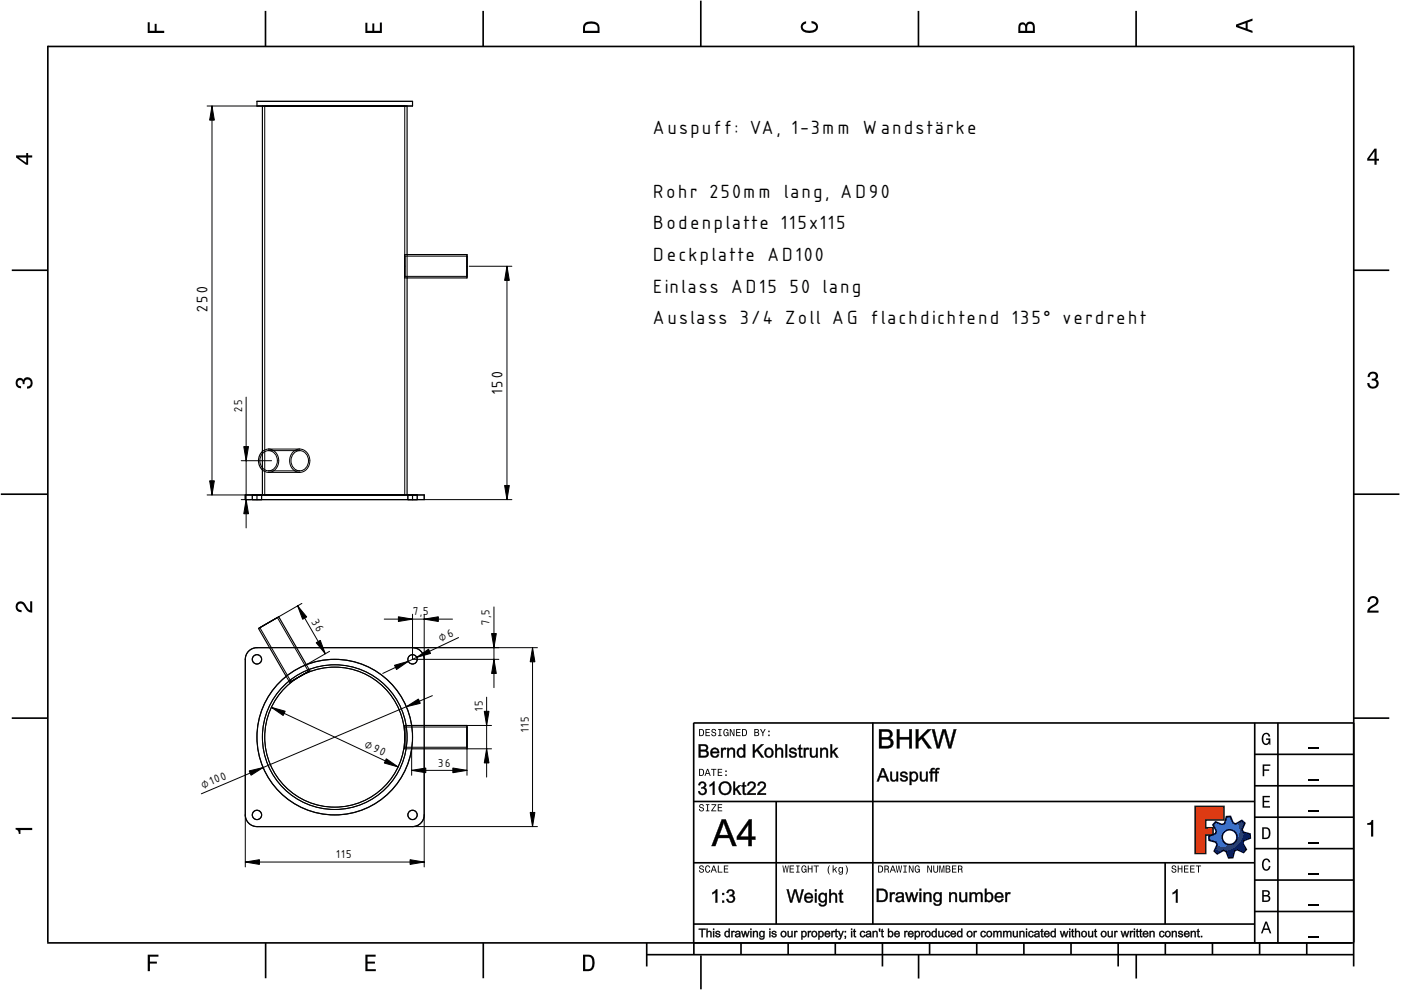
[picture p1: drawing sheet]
<svg xmlns="http://www.w3.org/2000/svg" width="297mm" height="210mm" viewBox="0 0 297 210" stroke-linecap="round" stroke-linejoin="round" font-family="sans-serif">
<defs><g id="words">
<g font-size="5">
<text x="138.5" y="28.5">Auspuff: VA, 1-3mm W andstärke</text>
<text x="138.5" y="41.9">Rohr 250mm lang, AD90</text>
<text x="138.5" y="48.6">Bodenplatte 115x115</text>
<text x="138.5" y="55.3">Deckplatte AD100</text>
<text x="138.5" y="62">Einlass AD15</text>
<text x="167.4" y="62">50 lang</text>
<text x="138.5" y="68.8">Auslass 3/4 Zoll AG flachdichtend 135° verdreht</text>
</g>
<g font-size="4">
<text x="44" y="66.1" transform="rotate(-90 44 66.1)">250</text>
<text x="106.5" y="83.6" transform="rotate(-90 106.5 83.6)">150</text>
</g>
<g font-size="3">
<text x="51.4" y="87.3" transform="rotate(-90 51.4 87.3)">25</text>
<text x="66" y="131.9" transform="rotate(60 66 131.9)">36</text>
<text x="87.6" y="130.3">7,5</text>
<text x="93.5" y="136" transform="rotate(-25 93.5 136)">⌀6</text>
<text x="103.8" y="132.6" transform="rotate(-90 103.8 132.6)">7,5</text>
<text x="102.4" y="150.7" transform="rotate(-90 102.4 150.7)">15</text>
<text x="112.1" y="155.1" transform="rotate(-90 112.1 155.1)">115</text>
<text x="77.2" y="158.3" transform="rotate(25 77.2 158.3)">⌀90</text>
<text x="43.1" y="167.2" transform="rotate(-23 43.1 167.2)">⌀100</text>
<text x="92.9" y="162.5">36</text>
<text x="71.3" y="182">115</text>
</g>
</g></defs>
<g fill="none" stroke="#000" stroke-width=".35">
<path d="M10.1 9.7v190.1M10.1 9.9h277M56.3 2.3v7.5M102.4 2.3v7.5M148.6 .1v9.8M194.7 2.3v7.5M240.9 2.3v7.5M287 9.7v195.2M2.5 57.3h7.5M287.1 57.3h7.4M.2 104.8h10M287 104.8h9.7"/>
<path d="M2.5 152.3h7.5M147 153.3h140.1M147.1 153.3v49.1M185.1 153.2v42.8M266 159.9h21M266 153.3v46.7M270.9 153.3v46.7M287.1 152.3h7.4M147 169.9h119M164.6 169.9v26M266 179.9h21M266 173.3h21"/>
<path d="M266 166.6h21M10 199.9h277.1M56.3 199.9v7.5M102.5 199.9v7.5M137.1 199.9v5M147 195.9h119M147 182.9h119M157.1 199.9v2.5M167.1 199.9v2.5M177.1 199.9v2.5M187.1 199.9v5M197.1 199.9v2.5"/>
<path d="M207.1 199.9v2.5M217.1 199.9v2.5M227.1 199.9v2.5M237.1 199.9v5M247 182.9v13M247.1 199.9v2.5M257.1 199.9v2.5M266 193.3h21M266 186.6h21M267.1 199.9v2.5M277.1 199.9v2.5M137.1 202.4h150"/>
<path d="M148.6 202.6v7.2M194.8 202.4v5.1M240.9 202.4v5.1"/>
</g>
<g fill="#000">
<path d="M31.3 4.7h.4v1.8h1.1v-1.4h.4v1.4h1.6v.5h-3.5z" fill-rule="evenodd"/>
<path d="M77.5 4.8h.4v1.7h1v-1.5h.5v1.5h1.1v-1.7h.5v2.2h-3.5z" fill-rule="evenodd"/>
<path d="M124.1 4.9a2.19 2.19 0 0 0-.5 2.1h3.5v-1.2a1.42 1.42 0 0 0-1.7-1.3zM124.3 5.2a2.14 2.14 0 0 1 2.3 .3l.1 1h-2.7l.1-1z" fill-rule="evenodd"/>
<path d="M170.1 4.9l.8-.4v.5a.7 .7 0 0 0-.7 .5 .7 .7 0 0 0 .3 .8 1.69 1.69 0 0 0 2.5-.6 .9 .9 0 0 0-.9-.8v-.5a1.24 1.24 0 0 1 1.3 1.1 1.24 1.24 0 0 1-1 1.4 2.22 2.22 0 0 1-2.5-.7l-.1-.5z" fill-rule="evenodd"/>
<path d="M216.1 5l-.2 .8v1.2h3.5v-1.3a.98 .98 0 0 0-.7-1.1 .98 .98 0 0 0-1.2 .6 .84 .84 0 0 0-1.4-.2zM216.4 5.3a.54 .54 0 0 1 .7-.1 .54 .54 0 0 1 .3 .6v.7h-1.1zM217.9 5.2a.62 .62 0 0 1 .7-.1 .62 .62 0 0 1 .4 .6v.8h-1.2z" fill-rule="evenodd"/>
<path d="M262.1 5.2v.5l3.5 1.3v-.5l-1.1-.3v-1.4l1.1-.4v-.5zM262.6 5.5l1.5-.6v1.1z" fill-rule="evenodd"/>
<path d="M3.4 32.9v.5l2.1 1.5h.5v-1.5h.8v-.5h-.8v-.5h-.4v.5zM4 33.4h1.6v1.1z" fill-rule="evenodd"/>
<path d="M291.4 31.5l-1.5 2.1v.5h1.5v.8h.5v-.8h.5v-.4h-.5v-2.2zM291.4 32.1v1.6h-1.1z" fill-rule="evenodd"/>
<path d="M3.6 80.4a.86 .86 0 0 1 1.4 .1 1.06 1.06 0 0 1 1.2-.5 1.06 1.06 0 0 1 .7 1.2 1.1 1.1 0 0 1-1.2 1.2v-.4a.71 .71 0 0 0 .8-1 .71 .71 0 0 0-1.3-.1v.6h-.4a.61 .61 0 0 0-.3-.8 .61 .61 0 0 0-.8 .2 .61 .61 0 0 0 .2 .8l.6 .2v.4a1.15 1.15 0 0 1-1.2-.6 1.15 1.15 0 0 1 .3-1.3z" fill-rule="evenodd"/>
<path d="M290.3 79.1a1.08 1.08 0 0 1 1.3-.2 1.08 1.08 0 0 1 .5 1.3l-.4 .2a1.06 1.06 0 0 1 .6 1.3 1.06 1.06 0 0 1-1.2 .7 1.1 1.1 0 0 1-1.2-1.2h.4a.71 .71 0 0 0 1 .8 .71 .71 0 0 0 .1-1.3h-.6v-.4a.61 .61 0 0 0 .8-.3 .61 .61 0 0 0-.2-.8 .61 .61 0 0 0-.8 .2l-.2 .5h-.4z" fill-rule="evenodd"/>
<path d="M3.6 127.8a1.22 1.22 0 0 1 2 .7l.4 .6 .4 .3v-1.9h.4v2.4a1.8 1.8 0 0 1-1.7-1.4 .71 .71 0 0 0-.9-.5 .71 .71 0 0 0-.5 .8 .71 .71 0 0 0 .9 .6v.4a1.18 1.18 0 0 1-1.2-.6 1.18 1.18 0 0 1 .2-1.4z" fill-rule="evenodd"/>
<path d="M290.3 126.7a1.18 1.18 0 0 1 1.9 .3 1.18 1.18 0 0 1-1 1.7l-.5 .3-.3 .5h1.9v.4h-2.4a1.8 1.8 0 0 1 1.4-1.7 .71 .71 0 0 0 .5-.9 .71 .71 0 0 0-.9-.5 .71 .71 0 0 0-.5 .8h-.4z" fill-rule="evenodd"/>
<path d="M148.2 154.6v1.5h.5a.77 .77 0 0 0 .6-.8 .77 .77 0 0 0-.6-.7zM148.4 154.8a.58 .58 0 0 1 .7 .5 .58 .58 0 0 1-.7 .6zM149.6 154.6v1.5h.9v-.2h-.7v-.5h.6v-.2h-.6v-.4h.7v-.2zM151 154.7a.53 .53 0 0 0 0 .6 .53 .53 0 0 0 .6 .2 .32 .32 0 0 1-.3 .5 .32 .32 0 0 1-.3-.4h-.2a.5 .5 0 0 0 .7 .5 .5 .5 0 0 0 .1-.8l-.4-.1a.28 .28 0 0 1-.1-.4 .28 .28 0 0 1 .4-.1 .28 .28 0 0 1 .1 .3h.2a.51 .51 0 0 0-.3-.4 .51 .51 0 0 0-.5 .1zM152.3 154.6v.2h.2v1.1h-.2v.2h.7v-.2h-.3v-1.1h.3v-.2zM153.5 154.7a.81 .81 0 0 0 .5 1.4l.3-.2 .2 .2v-.8h-.6v.1h.4l-.2 .5a.6 .6 0 0 1-.5-.6 .6 .6 0 0 1 .4-.6l.2 .3h.2l-.1-.3a.53 .53 0 0 0-.8 0zM154.7 154.6v1.5h.2v-1.3l.6 1.3h.2v-1.5h-.2v1.2l-.5-1.2zM156.1 154.6v1.5h.9v-.2h-.7v-.5h.6v-.2h-.6v-.4h.7v-.2zM157.3 154.6v1.5h.5a.77 .77 0 0 0 .6-.8 .77 .77 0 0 0-.6-.7zM157.5 154.8a.58 .58 0 0 1 .7 .5 .58 .58 0 0 1-.7 .6zM159.9 154.6v1.5h.6a.42 .42 0 0 0 .5-.3 .42 .42 0 0 0-.3-.5l.2-.2-.1-.4zM160.1 154.8h.3a.23 .23 0 0 1 .3 .2 .23 .23 0 0 1-.3 .2h-.3zM160.1 155.4h.4a.26 .26 0 0 1 .3 .2 .26 .26 0 0 1-.3 .3h-.4zM161.1 154.6l.5 .9v.6h.2v-.6l.5-.9h-.2l-.4 .7-.3-.7zM162.9 155.8v.3h.3v-.3zM162.9 154.9v.3h.3v-.3z" fill-rule="evenodd"/>
<path d="M267.8 155.7a.85 .85 0 0 1 .9-.3 .85 .85 0 0 1 .6 .8h-.3l-.1-.3a.49 .49 0 0 0-.4-.3 .49 .49 0 0 0-.5 .3 1.2 1.2 0 0 0 .4 1.8 .66 .66 0 0 0 .6-.8h-.6v-.3h.9v1.3h-.1l-.1-.3-.3 .3a.85 .85 0 0 1-1.2-.7v-1.1z" fill-rule="evenodd"/>
<path d="M3.3 175.5h3.5v.5h-2.5v.8h-.3a.77 .77 0 0 0-.7-.9z" fill-rule="evenodd"/>
<path d="M148.4 170.6a.53 .53 0 0 0 0 .6 .53 .53 0 0 0 .6 .2 .32 .32 0 0 1-.3 .5 .32 .32 0 0 1-.3-.4h-.2a.5 .5 0 0 0 .7 .6 .5 .5 0 0 0 .1-.9l-.4-.1a.28 .28 0 0 1-.1-.4 .28 .28 0 0 1 .4-.1 .28 .28 0 0 1 .1 .4h.2a.51 .51 0 0 0-.3-.5 .51 .51 0 0 0-.5 .1zM149.7 170.5v.2h.2v1.1h-.2v.2h.7v-.2h-.3v-1.1h.3v-.2zM150.8 170.5v.2h.8l-.8 1.3h1.1v-.2h-.9l.9-1.3zM152.2 170.5v1.5h.9v-.2h-.7v-.5h.6v-.2h-.6v-.4h.7v-.2z" fill-rule="evenodd"/>
<path d="M148.2 163v1.5h.5a.77 .77 0 0 0 .6-.7 .77 .77 0 0 0-.6-.8zM148.4 163.2a.57 .57 0 0 1 .7 .6 .57 .57 0 0 1-.7 .5zM149.9 163l-.5 1.5h.2l.1-.4h.6l.2 .4h.2l-.6-1.5zM150 163.2l.3 .7h-.5zM150.8 163v.2h.4v1.3h.2v-1.3h.5v-.2zM152.2 163v1.5h.9v-.2h-.7v-.5h.6v-.2h-.6v-.4h.7v-.2zM153.8 164.2v.3h.3v-.3zM153.8 163.4v.3h.3v-.3z" fill-rule="evenodd"/>
<path d="M253.4 171h6.1v2.8h-3.9v1.7h1.6v1.5h-1.6v4h-2.2z" fill-rule="evenodd"/>
<path d="M257.7 174.3l-.5 .6 .7 1.3-.2 .6-1.4 .5v.9l1.5 .4 .3 .5-.7 1.4 .7 .5 1.3-.7 .6 .2 .5 1.4 .9-.1 .3-1.4 .6-.3 1.4 .6 .5-.6-.7-1.3 .2-.6 1.4-.5-.1-.9-1.4-.4-.3-.5 .6-1.4-.6-.6-1.3 .8-.6-.2-.5-1.4h-.9l-.4 1.5-.5 .2zM259.1 177.5a1.6 1.6 0 0 1 3.2 0 1.6 1.6 0 0 1-3.2 0z" fill-rule="evenodd"/>
<path d="M267.7 168.7h1.5v.3h-1.2v.8h1.1v.3h-1.1v.8h1.3v.3h-1.6z" fill-rule="evenodd"/>
<path d="M267.7 162.1h1.6v.3h-1.3v.7h1.1v.3h-1.1v1.2h-.3z" fill-rule="evenodd"/>
<path d="M267.6 175.4v2.5h.8a1.37 1.37 0 0 0 .7-2.2 1.56 1.56 0 0 0-1.5-.3zM267.9 175.7a.98 .98 0 0 1 1.2 .7 .98 .98 0 0 1-.7 1.2h-.5z" fill-rule="evenodd"/>
<path d="M289.9 174.5a.77 .77 0 0 0 .9-.6h.4v3.5h-.5v-2.5h-.8z" fill-rule="evenodd"/>
<path d="M148.4 183.6a.53 .53 0 0 0 0 .6 .53 .53 0 0 0 .6 .2 .32 .32 0 0 1-.3 .5 .32 .32 0 0 1-.3-.4h-.2a.5 .5 0 0 0 .7 .6 .5 .5 0 0 0 .1-.9l-.4-.1a.28 .28 0 0 1-.1-.4 .28 .28 0 0 1 .4-.1 .28 .28 0 0 1 .1 .4h.2a.51 .51 0 0 0-.3-.5 .51 .51 0 0 0-.5 .1zM149.6 183.7l-.1 .2a.67 .67 0 0 0 .1 .9 .67 .67 0 0 0 .8 .1l.2-.4h-.2l-.2 .3a.6 .6 0 0 1-.5-.5 .6 .6 0 0 1 .4-.6l.3 .3h.2l-.2-.4a.5 .5 0 0 0-.8 .1zM151.2 183.5l-.5 1.5h.2l.1-.4h.6l.2 .4h.2l-.6-1.5zM151.3 183.7l.3 .7h-.5zM152.2 183.5v1.5h1v-.2h-.8v-1.3zM153.5 183.5v1.5h.9v-.2h-.7v-.5h.6v-.2h-.6v-.4h.7v-.2z" fill-rule="evenodd"/>
<path d="M165.9 183.5l.3 1.5h.1l.3-1.3 .2 1.3h.2l.2-1.5h-.1l-.2 1.3-.2-1.3h-.2l-.2 1.3-.2-1.3zM167.4 183.5v1.5h1v-.2h-.8v-.5h.7v-.2h-.7v-.4h.7v-.2zM168.8 183.5v.2h.3v1.1h-.3v.2h.7v-.2h-.2v-1.1h.2v-.2zM170.1 183.7a.82 .82 0 0 0 .5 1.3l.3-.2 .1 .2v-.8h-.5v.2h.3l-.2 .4a.6 .6 0 0 1-.5-.5 .6 .6 0 0 1 .5-.6l.2 .3h.2l-.2-.4a.53 .53 0 0 0-.7 .1zM171.3 183.5v1.5h.2v-.7h.6v.7h.2v-1.5h-.2v.6h-.6v-.6zM172.5 183.5v.2h.5v1.3h.2v-1.3h.4v-.2zM175.8 183.5a1.35 1.35 0 0 0 .2 1.9 1.84 1.84 0 0 1 0-1.9zM176.5 183.5v1.5h.2v-.4l.2-.2 .4 .6h.2l-.4-.7 .4-.5h-.2l-.6 .6v-.9zM177.9 184a.59 .59 0 0 0-.2 .7 .59 .59 0 0 0 .7 .3l.1-.2a.31 .31 0 0 1-.1 .5 .31 .31 0 0 1-.4-.2h-.2a.47 .47 0 0 0 .5 .4 .47 .47 0 0 0 .4-.5v-1.2h-.2v.2l-.3-.2zM178 184.1l.1-.1a.42 .42 0 0 1 .4 .4 .42 .42 0 0 1-.4 .5l-.1-.3zM179.3 183.5a1.85 1.85 0 0 1 0 1.9 1.22 1.22 0 0 0 0-1.9z" fill-rule="evenodd"/>
<path d="M186.2 183.5v1.5h.5a.77 .77 0 0 0 .6-.7 .77 .77 0 0 0-.6-.8zM186.4 183.7a.58 .58 0 0 1 .6 .6 .58 .58 0 0 1-.6 .5zM187.5 183.5v1.5h.2v-.6a.45 .45 0 0 1 .5 .1 .45 .45 0 0 1 .1 .5h.2l-.2-.7a.42 .42 0 0 0 .1-.5 .42 .42 0 0 0-.4-.3zM187.7 183.7h.2a.26 .26 0 0 1 .4 .3 .26 .26 0 0 1-.4 .2h-.2zM189.2 183.5l-.6 1.5h.2l.2-.4h.6l.1 .4h.2l-.5-1.5zM189.3 183.7l.2 .7h-.4zM189.9 183.5l.3 1.5h.2l.2-1.3 .2 1.3h.2l.3-1.5h-.2l-.2 1.3-.2-1.3h-.2l-.2 1.3-.2-1.3zM191.5 183.5v.2h.3v1.1h-.3v.2h.8v-.2h-.3v-1.1h.3v-.2zM192.7 183.5v1.5h.2v-1.2l.5 1.2h.3v-1.5h-.2v1.2l-.6-1.2zM194.1 183.7a.81 .81 0 0 0 .5 1.3l.3-.2 .1 .2v-.8h-.5v.2h.3l-.2 .4a.6 .6 0 0 1-.5-.5 .6 .6 0 0 1 .5-.6l.2 .3h.2l-.2-.4a.53 .53 0 0 0-.7 .1zM196.6 183.5v1.5h.2v-1.2l.6 1.2h.2v-1.5h-.2v1.2l-.6-1.2zM197.9 183.5v.9a.52 .52 0 0 0 .5 .6 .52 .52 0 0 0 .5-.6v-.9h-.2v.9a.33 .33 0 0 1-.3 .5 .33 .33 0 0 1-.3-.5v-.9zM199.2 183.5v1.5h.1v-1.4l.3 1.4h.2l.3-1.4v1.4h.1v-1.5h-.2l-.3 1.3-.3-1.3zM200.5 183.5v1.5h.6a.42 .42 0 0 0 .4-.3 .42 .42 0 0 0-.2-.5l.2-.2-.1-.4zM200.7 183.7h.3a.23 .23 0 0 1 .3 .2 .23 .23 0 0 1-.3 .2h-.3zM200.7 184.3h.3a.26 .26 0 0 1 .3 .3 .26 .26 0 0 1-.3 .2h-.3zM201.8 183.5v1.5h1v-.2h-.8v-.5h.7v-.2h-.7v-.4h.8v-.2zM203.1 183.5v1.5h.2v-.6a.45 .45 0 0 1 .5 .1 .45 .45 0 0 1 .1 .5h.2l-.2-.7a.42 .42 0 0 0 .1-.5 .42 .42 0 0 0-.4-.3zM203.3 183.7h.3a.26 .26 0 0 1 .3 .3 .26 .26 0 0 1-.4 .2h-.2z" fill-rule="evenodd"/>
<path d="M248.5 183.6a.53 .53 0 0 0 0 .6 .53 .53 0 0 0 .6 .2 .32 .32 0 0 1-.2 .5 .32 .32 0 0 1-.3-.4h-.2a.5 .5 0 0 0 .6 .6 .5 .5 0 0 0 .2-.9l-.4-.1a.28 .28 0 0 1-.1-.4 .28 .28 0 0 1 .3-.1 .28 .28 0 0 1 .2 .4h.2a.51 .51 0 0 0-.3-.5 .51 .51 0 0 0-.6 .1zM249.7 183.5v1.5h.2v-.7h.6v.7h.2v-1.5h-.2v.6h-.6v-.6zM251 183.5v1.5h1v-.2h-.8v-.5h.7v-.2h-.7v-.4h.8v-.2zM252.3 183.5v1.5h1v-.2h-.8v-.5h.7v-.2h-.7v-.4h.8v-.2zM253.5 183.5v.2h.5v1.3h.2v-1.3h.5v-.2z" fill-rule="evenodd"/>
<path d="M268.3 195.4l-1 2.5h.4l.2-.7h1l.3 .7h.3l-.9-2.5zM268.4 195.8l.4 1.1h-.7z" fill-rule="evenodd"/>
<path d="M267.6 188.7v2.5h1a.7 .7 0 0 0 .7-.5 .7 .7 0 0 0-.4-.8 .61 .61 0 0 0 .3-.8 .61 .61 0 0 0-.7-.4zM267.9 189h.6a.38 .38 0 0 1 .4 .4 .38 .38 0 0 1-.5 .4h-.5zM267.9 190.1h.6a.44 .44 0 0 1 .5 .4 .44 .44 0 0 1-.5 .4h-.6z" fill-rule="evenodd"/>
<path d="M267.8 182.3a.85 .85 0 0 1 .9-.3 .85 .85 0 0 1 .6 .8h-.3l-.1-.2a.47 .47 0 0 0-.4-.3 .47 .47 0 0 0-.4 .3 1.21 1.21 0 0 0 .4 1.7 .64 .64 0 0 0 .5-.7h.4a.89 .89 0 0 1-.8 1 .89 .89 0 0 1-1-.7v-1.1z" fill-rule="evenodd"/>
<path d="M31.3 202.4h2.3v.4h-1.8v1.1h1.5v.4h-1.5v1.6h-.5z" fill-rule="evenodd"/>
<path d="M77.5 202.4h2.1v.4h-1.7v1.1h1.6v.4h-1.6v1.2h1.8v.4h-2.2z" fill-rule="evenodd"/>
<path d="M123.6 202.4v3.5h1.2a1.42 1.42 0 0 0 1.3-1.7 1.38 1.38 0 0 0-1.3-1.8zM124.1 202.8l1 .1a1.89 1.89 0 0 1 0 2.5l-1 .1z" fill-rule="evenodd"/>
</g>
<path d="M277.3 158.6h2.2M277.3 178.6h2.2M277.3 172h2.2M277.3 165.3h2.2M277.3 198.6h2.2M277.3 192h2.2M277.3 185.3h2.2" fill="none" stroke="#000" stroke-width=".25"/>
<g fill="#000">
<path d="M248.6 189.3l.8-.7h.3v2.8h-.4v-2.2l-.7 .4z"/>
<path d="M186.3 154.6l2.1 .1 .7 .4a.88 .88 0 0 1-.4 1.4l.5 .4a1.1 1.1 0 0 1-.6 1.7l-2.3 .1zM186.4 154.6v4.1l2.2-.1 .4-.2 .3-.4a1.06 1.06 0 0 0-.7-1.5l.5-.3a1.05 1.05 0 0 0-.1-1.2 1.05 1.05 0 0 0-1.1-.3zM186.9 155.1v1.2h.9l.8-.2a.67 .67 0 0 0-.1-.8 .67 .67 0 0 0-.8-.1zM186.9 155.1h1.3l.4 .3a.54 .54 0 0 1-.3 .9l-1.4 .1zM186.9 156.8v1.4l1.4-.1 .5-.3a.74 .74 0 0 0-.2-.8 .74 .74 0 0 0-.8-.2zM186.9 156.8h1.4l.5 .3a.64 .64 0 0 1 .1 .7 .64 .64 0 0 1-.6 .4h-1.4zM190.1 154.6h.6v1.7h2.1l-.1-1.7h.7v4.1h-.7v-1.9h-2v1.9h-.6zM190.2 154.6v4.1h.5v-2h2.1v2h.5v-4.1h-.5v1.7h-2.1v-1.7zM194.1 154.6h.7v2l1.9-2h.8l-1.8 1.7 1.9 2.4h-.8l-1.4-2.1-.7 .7 .1 1.4h-.7zM194.2 154.6v4.1h.5v-1.5l.7-.6 1.4 2.1h.7l-1.8-2.4 1.7-1.7h-.7l-2 2.1v-2.1zM197.5 154.6h.7l.7 3.5 .9-3.5h.7l.9 3.5 .8-3.5h.6l-1.1 4.1h-.6l-.9-3.6-1 3.6h-.6zM197.6 154.6l1 4.1h.6l.9-3.6 1 3.6h.5l1.1-4.1h-.5l-.8 3.5-.9-3.5h-.6l-1 3.5-.8-3.5z"/>
<path d="M186.4 154.6h1.5a1.02 1.02 0 0 1 1.2 .6 1.02 1.02 0 0 1-.4 1.3 1.13 1.13 0 0 1 .6 1.4 1.13 1.13 0 0 1-1.4 .8h-1.5zM186.9 155.1v1.2h.9a.67 .67 0 0 0 .9-.6 .67 .67 0 0 0-1-.6zM186.9 156.8v1.4h1a.74 .74 0 0 0 1-.8 .74 .74 0 0 0-1.1-.6zM190.2 154.6h.5v1.7h2.1v-1.7h.5v4.1h-.5v-1.9h-2.1v1.9h-.5zM194.2 154.6h.5v2l2-2h.7l-1.7 1.7 1.8 2.4h-.7l-1.4-2.1-.7 .7v1.4h-.5zM197.6 154.6h.5l.8 3.5 1-3.5h.6l.9 3.5 .8-3.5h.5l-1.1 4.1h-.5l-.9-3.6-1 3.6h-.6z"/>
<path d="M148.3 165.9a.75 .75 0 0 1 1-.1 .63 .63 0 0 1 .5 .6 .63 .63 0 0 1-.5 .6 .77 .77 0 0 1 .6 .7 .77 .77 0 0 1-.5 .8 .89 .89 0 0 1-1.4-.8h.4a.55 .55 0 0 0 .3 .5 .55 .55 0 0 0 .6-.1 .55 .55 0 0 0 .1-.7 .55 .55 0 0 0-.7-.2v-.3l.5-.1a.45 .45 0 0 0-.2-.8 .45 .45 0 0 0-.6 .5h-.4zM148.4 165.9l-.3 .5 .3 .1 .3-.5 .5 .1a.49 .49 0 0 1 .1 .6 .49 .49 0 0 1-.5 .2l-.1 .3 .4-.1 .2 .2a.57 .57 0 0 1 .1 .8 .57 .57 0 0 1-.8 .1l-.2-.5-.4 .1 .3 .5a1.14 1.14 0 0 0 1.3 0l.3-.6-.2-.5-.5-.2 .4-.2v-.7a.92 .92 0 0 0-1.2-.2zM150.4 166.4l.6-.3a.4 .4 0 0 1 .5-.4v2.9h-.4l.1-2.2-.8 .4zM150.5 166.4v.3l.7-.5-.1 2.3h.4v-2.8h-.2l-.3 .4zM152.7 166l.1 .1a1.24 1.24 0 0 1 1.6-.2l.5 .5a1.44 1.44 0 0 1-.3 1.9 1.44 1.44 0 0 1-1.9-.1 1.44 1.44 0 0 1-.1-1.9zM152.8 166.1a1.85 1.85 0 0 0-.3 1.8l.5 .5 .7 .1 .7-.1 .5-.5a1.6 1.6 0 0 0-.7-2.1l-.7-.1zM153.1 166.3a1.07 1.07 0 0 0-.2 1.4 1.07 1.07 0 0 0 1.3 .4l.2-.1 .2-.6v-.9l-.4-.4h-.3zM153 166.2l.1 .1a.98 .98 0 0 1 1.1-.2 .98 .98 0 0 1 .5 1 .97 .97 0 0 1-.5 1.1 .97 .97 0 0 1-1.2-.2l-.3-.8zM155.5 165.7h.4l-.1 1.6 .8-.8h.6l-.9 .7 .9 1.4h-.5l-.6-1.1-.3 .2 .1 .9h-.4zM155.5 165.7v2.8h.3v-.8l.3-.3 .6 1.1h.4l-.8-1.3 .8-.7h-.5l-.8 .9v-1.7zM157.5 166l.4-.3-.1 .8h.4v.3h-.4l.1 1.3 .3 .1 .1 .3-.5 .1-.3-.3v-1.5h-.3v-.3h.3zM157.5 166v.5h-.2v.3l.2-.1 .1 1.6 .1 .2h.5v-.3h-.3l-.1-.3v-1.2l.4 .1v-.3h-.4v-.7zM158.7 165.9a.94 .94 0 0 1 1.5 .2 .94 .94 0 0 1-.6 1.4l-.7 .7h1.4v.4h-2l.3-.7 1.1-1 .1-.4-.1-.4a.54 .54 0 0 0-.6 0 .54 .54 0 0 0-.3 .5h-.4zM158.7 166l-.3 .5 .4 .1a.58 .58 0 0 1 .9-.5 .58 .58 0 0 1-.1 1l-.9 .8-.3 .6h1.8v-.3h-1.4l1.4-1.4a.85 .85 0 0 0-.4-1 .85 .85 0 0 0-1.1 .2zM160.9 165.9a.94 .94 0 0 1 1.4 .2 .94 .94 0 0 1-.5 1.4l-.8 .7h1.4v.4h-1.9l.3-.7 1-1a.5 .5 0 0 0-.2-.9 .5 .5 0 0 0-.6 .6h-.4zM160.9 166l-.3 .5 .4 .1a.58 .58 0 0 1 .9-.5 .58 .58 0 0 1-.1 1l-1 .8-.3 .6h1.9v-.3h-1.4l1.3-1.4a.85 .85 0 0 0-.3-1 .85 .85 0 0 0-1.1 .2z"/>
<path d="M148.3 165.9a.74 .74 0 0 1 1.2 0 .74 .74 0 0 1-.2 1.1 .88 .88 0 0 1 .1 1.5 .88 .88 0 0 1-1.4-.7l.4-.1a.56 .56 0 0 0 .6 .6 .56 .56 0 0 0 .5-.8 .56 .56 0 0 0-.8-.3v-.3a.48 .48 0 0 0 .7-.4 .48 .48 0 0 0-.5-.5 .48 .48 0 0 0-.5 .5l-.3-.1zM150.5 166.4l.8-.7h.2v2.8h-.4v-2.2l-.6 .4zM152.8 166.1a1.38 1.38 0 0 1 2 .1 1.38 1.38 0 0 1-.3 2 1.38 1.38 0 0 1-2-.3l-.1-1.1zM153.1 166.3a1.11 1.11 0 0 0-.3 1.4 1.11 1.11 0 0 0 1.4 .4 1.12 1.12 0 0 0 .4-1.4 1.12 1.12 0 0 0-1.3-.6zM155.5 165.7h.3v1.6l.8-.8h.5l-.8 .7 .9 1.3h-.5l-.6-1-.3 .2v.8h-.3zM157.5 166l.3-.2v.7h.4v.3h-.4v1.1l.1 .3h.3v.3a.51 .51 0 0 1-.5 0 .51 .51 0 0 1-.2-.6v-1.1h-.2v-.3h.2zM158.7 165.9a.91 .91 0 0 1 1.4 .2 .91 .91 0 0 1-.5 1.4l-.7 .7h1.3v.3h-1.8a3.2 3.2 0 0 1 1.3-1.6 .53 .53 0 0 0-.2-.9 .53 .53 0 0 0-.7 .6l-.4-.1zM160.9 165.9a.91 .91 0 0 1 1.4 .2 .91 .91 0 0 1-.5 1.4l-.8 .7h1.4v.3h-1.9a3.2 3.2 0 0 1 1.4-1.6 .53 .53 0 0 0-.2-.9 .53 .53 0 0 0-.7 .6l-.4-.1z"/>
<path d="M148.1 157.8h1.5l.4 .4a.6 .6 0 0 1-.3 .9l.4 .3a.77 .77 0 0 1 .1 .8 .77 .77 0 0 1-.7 .4h-1.4zM148.2 157.8v2.8h1.5l.3-.2a.75 .75 0 0 0 .2-.7 .75 .75 0 0 0-.6-.6l.4-.2 .1-.4a.79 .79 0 0 0-.9-.6zM148.5 158.1v.9l1.2-.2v-.5zM148.5 158.1l1 .1a.4 .4 0 0 1 .3 .4 .4 .4 0 0 1-.3 .4h-1zM148.5 159.3v1l1.2-.1 .1-.2a.52 .52 0 0 0-.1-.5 .52 .52 0 0 0-.5-.1zM148.5 159.3h.9l.4 .2a.44 .44 0 0 1 .1 .5 .44 .44 0 0 1-.4 .3h-1zM150.8 158.8h.1a.87 .87 0 0 1 1.3 0l.3 .5v.4h-1.5a.61 .61 0 0 0 .9 .6l.2-.4 .4 .1a.84 .84 0 0 1-1.2 .7l-.5-.3-.2-.5v-.6zM150.9 158.8a1.03 1.03 0 0 0-.1 1.4 1.03 1.03 0 0 0 1.4 .3l.3-.5h-.4a.53 .53 0 0 1-.4 .4 .53 .53 0 0 1-.5-.2l-.3-.6 1.6 .1a1.1 1.1 0 0 0-.9-1.1zM151.2 159l-.2 .4h1.1a.52 .52 0 0 0-.3-.5 .52 .52 0 0 0-.6 .1zM151.1 158.9l.1 .1a.5 .5 0 0 1 .8 0l.2 .4h-1.3zM152.8 158.5h.4v.4l.3-.4 .5 .1-.1 .4-.4-.1-.2 .2v1.5h-.5zM152.9 158.6v2h.3l.1-1.6 .3-.1 .3 .1 .1-.4a.6 .6 0 0 0-.8 .3v-.3zM154.1 158.5h.4v.4a.74 .74 0 0 1 .9-.4 .74 .74 0 0 1 .5 .9v1.2h-.5v-1.2a.46 .46 0 0 0-.5-.6 .46 .46 0 0 0-.3 .7v1.1h-.5zM154.2 158.6v2h.3l.1-1.5 .5-.3 .4 .2v1.6h.3l-.1-1.8-.2-.2h-.6l-.4 .4v-.4zM156.5 158.7h.1a.66 .66 0 0 1 1 .1v-1h.4v2.8h-.4l.1-.3a.73 .73 0 0 1-1.2 .1 1.24 1.24 0 0 1-.2-1.4zM156.5 158.8a1.47 1.47 0 0 0-.2 1.3l.4 .4a.77 .77 0 0 0 1-.3v.4h.3v-2.8h-.4l.1 1.1-.4-.3zM156.8 159a.69 .69 0 0 0-.2 .9 .69 .69 0 0 0 .9 .3 .96 .96 0 0 0-.4-1.3zM156.7 159l.4-.2 .4 .2a.77 .77 0 0 1 .2 .9 .77 .77 0 0 1-.9 .4l-.2-.5zM159.6 157.8h.4v1.4l1.4-1.4h.6l-1.3 1.1 1.3 1.7h-.6l-.9-1.4-.5 .4v1h-.4zM159.6 157.8v2.8h.4v-1l.5-.5 1 1.5h.4l-1.2-1.7 1.2-1.1h-.5l-1.4 1.5v-1.5zM162.4 158.7a1.05 1.05 0 0 1 1.4 .2 1.05 1.05 0 0 1-.1 1.4 1.05 1.05 0 0 1-1.4 .1l-.3-.8zM162.4 158.8a1.04 1.04 0 0 0-.2 1.3 1.04 1.04 0 0 0 1.3 .4l.4-.3v-.4l-.2-1a1.14 1.14 0 0 0-1.3 0zM162.6 159a.71 .71 0 0 0-.1 .9 .71 .71 0 0 0 .8 .3l.3-.4-.2-.8-.4-.1zM162.6 159l.4-.2a.69 .69 0 0 1 .6 1 .58 .58 0 0 1-.4 .6 .58 .58 0 0 1-.6-.2l-.2-.6zM164.3 157.8h.5l-.1 1a.77 .77 0 0 1 1.3 .1l.1 1.7h-.5v-1.3a.46 .46 0 0 0-.5-.4 .46 .46 0 0 0-.3 .6v1.1h-.5zM164.4 157.8v2.8h.3v-1.5l.6-.3 .4 .3v1.5h.3v-1.3a.69 .69 0 0 0-.5-.7 .69 .69 0 0 0-.8 .3v-1.1zM166.5 157.8h.4v2.8h-.4zM166.5 157.8v2.8h.4v-2.8zM167.4 158.7l.4-.1a.73 .73 0 0 1 1.1 .5l-.4 .1-.1-.3a.45 .45 0 0 0-.7 .2l.9 .4a.56 .56 0 0 1 .4 .6 .56 .56 0 0 1-.4 .5 .86 .86 0 0 1-1.3-.6l.3-.1a.57 .57 0 0 0 .9 .4v-.4l-1.1-.5-.1-.3zM167.5 158.8a.53 .53 0 0 0 .1 .8l1 .3a.47 .47 0 0 1-.3 .5 .47 .47 0 0 1-.5-.1l-.2-.4-.3 .1 .2 .5a.86 .86 0 0 0 1.4-.6l-.3-.3-.9-.3-.1-.2 .2-.2a.46 .46 0 0 1 .4-.1 .46 .46 0 0 1 .3 .3h.4a.88 .88 0 0 0-1.4-.3zM169.4 158.1l.4-.3v.8l.3-.1v.4h-.3v1.3l.3 .1 .1 .3-.5 .1-.3-.3v-1.6l-.3 .1v-.4l.3 .1zM169.4 158.1l.1 .5h-.3v.2h.3v1.6l.1 .2h.6l-.1-.3h-.3l-.1-.3v-1.2h.4v-.2h-.4l.1-.7zM170.4 158.5h.4l-.1 .4a.47 .47 0 0 1 .4-.4 .47 .47 0 0 1 .5 .2l-.2 .3-.3-.1-.3 .2v1.5h-.4zM170.4 158.6v2h.4l.1-1.6 .3-.1 .2 .1 .1-.4a.6 .6 0 0 0-.8 .3v-.3zM171.7 158.5h.4v1.6l.4 .2 .5-.2v-1.6h.4v2.1h-.4l.1-.3-.2 .2-.5 .2-.6-.3zM171.7 158.6l.1 1.2a.69 .69 0 0 0 .5 .8 .69 .69 0 0 0 .8-.4v.4h.3v-2h-.4l.1 1.1a.58 .58 0 0 1-.3 .6 .58 .58 0 0 1-.6 0l-.2-.4 .1-1.3zM173.9 158.5h.3v.4a.74 .74 0 0 1 .9-.4 .74 .74 0 0 1 .5 .9v1.2h-.4v-1.2a.46 .46 0 0 0-.6-.6 .46 .46 0 0 0-.3 .7v1.1h-.4zM173.9 158.6v2h.3l.1-1.5 .5-.3 .4 .2v1.6h.3l-.1-1.8-.2-.2h-.6l-.4 .4v-.4zM176 157.8h.5l-.1 1.6 .8-.9h.6l-.9 .8 .9 1.3h-.5l-.6-1-.3 .2 .1 .8h-.5zM176.1 157.8v2.8h.3v-.8l.3-.3 .6 1.1h.4l-.9-1.3 .9-.7h-.5l-.8 .9v-1.7z"/>
<path d="M148.2 157.8h1a.71 .71 0 0 1 .8 .4 .71 .71 0 0 1-.3 .9 .79 .79 0 0 1 .5 1 .79 .79 0 0 1-1 .5h-1zM148.5 158.1v.9h.6a.46 .46 0 0 0 .7-.5 .46 .46 0 0 0-.7-.4zM148.5 159.3v1h.7a.51 .51 0 0 0 .7-.5 .51 .51 0 0 0-.7-.5zM150.9 158.8a.94 .94 0 0 1 1.1-.2 .94 .94 0 0 1 .5 1.1h-1.5a.59 .59 0 0 0 .4 .6 .59 .59 0 0 0 .7-.3h.4a1 1 0 0 1-1.5 .5 1 1 0 0 1-.3-1.5zM151.2 159l-.2 .4h1.1a.56 .56 0 0 0-.3-.5 .56 .56 0 0 0-.6 .1zM152.9 158.6h.3v.3l.2-.3h.4h.2l-.1 .4a.45 .45 0 0 0-.6 0 .45 .45 0 0 0-.1 .5v1.1h-.3zM154.2 158.6h.3v.3a.72 .72 0 0 1 .9-.3 .72 .72 0 0 1 .4 .8v1.2h-.3v-1.2a.5 .5 0 0 0-.6-.6 .5 .5 0 0 0-.4 .7v1.1h-.3zM156.5 158.8a.76 .76 0 0 1 1.1 0v-1h.4v2.8h-.3v-.3a.91 .91 0 0 1-1.2 .1 .91 .91 0 0 1-.2-1.2zM156.7 159a.75 .75 0 0 0-.1 .9 .75 .75 0 0 0 .8 .4 .76 .76 0 0 0 .3-.9 .76 .76 0 0 0-.9-.5zM159.6 157.8h.4v1.4l1.4-1.4h.5l-1.2 1.1 1.2 1.7h-.4l-1-1.4-.5 .4v1h-.4zM162.4 158.8a1.01 1.01 0 0 1 1.4 .1 1.01 1.01 0 0 1-.2 1.5 1.01 1.01 0 0 1-1.4-.2l-.1-1zM162.6 159a.75 .75 0 0 0-.1 .9 .75 .75 0 0 0 .8 .4 .73 .73 0 0 0 .3-1 .73 .73 0 0 0-1-.3zM164.4 157.8h.3v1a.72 .72 0 0 1 .9-.3 .72 .72 0 0 1 .4 .8v1.3h-.3v-1.3a.49 .49 0 0 0-.6-.4 .49 .49 0 0 0-.4 .6v1.1h-.3zM166.5 157.8h.4v2.8h-.4zM167.5 158.8a.88 .88 0 0 1 1.4 .3h-.4a.4 .4 0 0 0-.4-.3 .4 .4 0 0 0-.3 .4l.1 .1a.86 .86 0 0 1 1 .9 .9 .9 0 0 1-.9 .4 .9 .9 0 0 1-.7-.6l.3-.1a.45 .45 0 0 0 .5 .5 .45 .45 0 0 0 .4-.5l-.1-.1a.89 .89 0 0 1-1.1-.8zM169.4 158.1l.4-.2v.7h.3v.2h-.3v1.2v.3h.3l.1 .3a.51 .51 0 0 1-.6 0 .51 .51 0 0 1-.2-.6v-1.2h-.2v-.2h.2zM170.4 158.6h.3v.3l.3-.3h.4h.1l-.1 .4a.45 .45 0 0 0-.5 0 .45 .45 0 0 0-.1 .5v1.1h-.4zM171.7 158.6h.4v1.1a.51 .51 0 0 0 .5 .7 .51 .51 0 0 0 .4-.7v-1.1h.4v2h-.3v-.3a.72 .72 0 0 1-.9 .3 .72 .72 0 0 1-.5-.8zM173.9 158.6h.3v.3a.72 .72 0 0 1 .9-.3 .72 .72 0 0 1 .4 .8v1.2h-.3v-1.2a.5 .5 0 0 0-.6-.6 .5 .5 0 0 0-.4 .7v1.1h-.3zM176.1 157.8h.3v1.6l.8-.8h.5l-.8 .7 .8 1.3h-.4l-.6-1-.3 .2v.8h-.3z"/>
<path d="M153 173.7h.9l2.3 5.7h-.9l-.7-1.7h-2.3l-.6 1.7h-.9zM153 173.7l-2.1 5.7h.8l.6-1.8h2.4l.6 1.8h.9l-2.4-5.7zM153.4 174.3l-.2 .9-.7 1.9h1.9zM153.4 174.3l1.1 2.8h-2.1zM158.8 173.7h.6v3.7h.8v.7l-.8-.1v1.4h-.8l.1-1.4-2.5 .1v-.7zM158.8 173.7l-2.6 3.7v.6h2.5v1.4h.7l-.1-1.4h.8v-.6h-.8l.1-3.7zM158.6 174.9l-1.6 2.5h1.7zM158.7 174.7v2.7h-1.9z"/>
<path d="M153 173.7h.8l2.4 5.7h-.9l-.7-1.7h-2.3l-.6 1.7h-.8zM153.4 174.3l-.9 2.8h1.9zM158.8 173.7h.6v3.7h.7v.6h-.7v1.4h-.7v-1.4h-2.5v-.6zM158.7 174.9l-1.8 2.5h1.8z"/>
<path d="M187 162.8h.4l1.2 2.9h-.5l-.3-.9h-1.2l-.3 .9h-.4zM187 162.9l-1.1 2.8h.4l.3-.9h1.2l.3 .9h.4l-1.1-2.8zM187.1 163.2l-.4 1.3h1zM187.1 163.2l.6 1.4h-1zM188.7 163.6h.4v1.5l.4 .3 .5-.3v-1.5h.4v2.1h-.3v-.3l-.2 .2-.4 .1-.6-.2zM188.8 163.6v1.3a.69 .69 0 0 0 .5 .8 .69 .69 0 0 0 .8-.5v.5h.3v-2.1h-.3v1.1a.58 .58 0 0 1-.2 .6 .58 .58 0 0 1-.7 .1l-.1-.4v-1.4zM191 163.8l.3-.2a.73 .73 0 0 1 1.1 .6h-.3a.42 .42 0 0 0-.4-.3 .42 .42 0 0 0-.4 .3l.9 .4a.56 .56 0 0 1 .3 .6 .56 .56 0 0 1-.4 .5 .86 .86 0 0 1-1.3-.7h.3a.57 .57 0 0 0 .9 .3v-.4l-1.1-.4-.1-.3zM191 163.8a.53 .53 0 0 0 .2 .8l.9 .4a.47 .47 0 0 1-.3 .5 .47 .47 0 0 1-.5-.2l-.2-.3-.3 .1 .3 .4a.86 .86 0 0 0 1.3-.6l-.2-.3-.9-.3-.2-.2 .2-.2 .3-.1 .4 .1 .1 .3h.3a.88 .88 0 0 0-1.4-.4zM192.8 163.6h.4v.3l.4-.3 .6 .1a1.07 1.07 0 0 1 .4 1.3 .84 .84 0 0 1-.5 .7 .84 .84 0 0 1-.9-.2l.1 1h-.5zM192.9 163.6v2.8h.3v-1.1l.3 .3 .7-.1a1.34 1.34 0 0 0 .3-1.4 .78 .78 0 0 0-.6-.5 .78 .78 0 0 0-.7 .4v-.4zM193.4 164.1a.74 .74 0 0 0-.1 .8 .74 .74 0 0 0 .6 .4l.3-.4-.1-.8a.43 .43 0 0 0-.7 0zM193.3 164l.1 .1a.56 .56 0 0 1 .7-.2 .56 .56 0 0 1 .2 .7 .58 .58 0 0 1-.2 .8 .58 .58 0 0 1-.7-.2l-.2-.5zM195 163.6h.4v1.5l.4 .3 .5-.3v-1.5h.4v2.1h-.4l.1-.3-.2 .2-.5 .1-.6-.2zM195 163.6l.1 1.3a.69 .69 0 0 0 .5 .8 .69 .69 0 0 0 .8-.5v.5h.3v-2.1h-.4l.1 1.1a.58 .58 0 0 1-.2 .6 .58 .58 0 0 1-.7 .1l-.1-.4v-1.4zM197.4 163l.3-.2h.5v.4a.33 .33 0 0 0-.4 0 .33 .33 0 0 0-.1 .4h.4v.3h-.5l.1 1.8h-.4v-1.8h-.3v-.3h.3zM197.3 163.1v.6l-.3-.1v.3h.3v1.8h.3v-1.8h.4v-.3l-.4 .1v-.4l.2-.2 .3 .1 .1-.3h-.5zM198.4 163l.3-.2h.5v.4a.33 .33 0 0 0-.4 0 .33 .33 0 0 0-.1 .4h.4v.3h-.4v1.8h-.4v-1.8h-.3v-.3h.3zM198.4 163.1v.6l-.4-.1v.3h.4l-.1 1.8h.4l-.1-1.8h.5v-.3l-.5 .1v-.4l.2-.2 .3 .1 .1-.3h-.5z"/>
<path d="M187 162.9h.4l1.1 2.8h-.4l-.3-.9h-1.2l-.3 .9h-.4zM187.2 163.2l-.5 1.3h1zM188.8 163.6h.3v1.2a.51 .51 0 0 0 .5 .6 .51 .51 0 0 0 .5-.7v-1.1h.3v2.1h-.3v-.3a.72 .72 0 0 1-.9 .3 .72 .72 0 0 1-.4-.8zM191 163.8a.88 .88 0 0 1 1.4 .4h-.3a.4 .4 0 0 0-.5-.4 .4 .4 0 0 0-.3 .5l.2 .1a.86 .86 0 0 1 1 .8 .9 .9 0 0 1-.9 .5 .9 .9 0 0 1-.8-.6l.3-.1a.45 .45 0 0 0 .5 .5 .45 .45 0 0 0 .4-.6h-.1a.89 .89 0 0 1-1-.9zM192.9 163.6h.3v.3a.9 .9 0 0 1 1.2-.1 .9 .9 0 0 1 .2 1.2 .8 .8 0 0 1-.6 .7 .8 .8 0 0 1-.8-.2v.9h-.3zM193.4 164.1a.73 .73 0 0 0-.2 .9 .73 .73 0 0 0 .8 .3 .75 .75 0 0 0 .3-.9 .75 .75 0 0 0-.8-.4zM195 163.6h.4v1.2a.51 .51 0 0 0 .5 .6 .51 .51 0 0 0 .4-.7v-1.1h.4v2.1h-.3v-.3a.72 .72 0 0 1-.9 .3 .72 .72 0 0 1-.5-.8zM197.4 163l.3-.2 .5 .1-.1 .3-.4 .1-.1 .3h.4v.3h-.4v1.8h-.3v-1.8h-.3v-.3h.3zM198.4 163l.3-.2 .5 .1-.1 .3-.4 .1v.3h.4v.3h-.4v1.8h-.4v-1.8h-.3v-.3h.3z"/>
<path d="M148.1 196.9h1.5v.3l-.6-.1v1.6h-.3l.1-1.6-.7 .1zM148.2 196.9v.2h.6v1.6h.2v-1.6h.6v-.2zM149.8 196.9h.3l-.1 .6a.49 .49 0 0 1 .8 .1l.1 1.1h-.3v-.8a.28 .28 0 0 0-.3-.3 .28 .28 0 0 0-.2 .4v.7h-.3zM149.8 196.9v1.8h.2v-1l.4-.2 .3 .2-.1 1h.3l-.1-.8a.43 .43 0 0 0-.3-.5 .43 .43 0 0 0-.5 .3v-.8zM151.1 196.9h.3v.3h-.3zM151.2 196.9v.3h.2v-.3zM151.1 197.4h.3v1.3h-.3zM151.2 197.4v1.3h.2v-1.3zM151.7 197.5l.3-.1a.47 .47 0 0 1 .7 .4h-.3a.24 .24 0 0 0-.2-.2 .24 .24 0 0 0-.2 .2l.5 .2a.38 .38 0 0 1 .3 .5 .38 .38 0 0 1-.4 .2h-.4l-.3-.2-.1-.2 .3-.1 .3 .3 .3-.2-.8-.4zM151.8 197.5l-.1 .3 .2 .2 .5 .2a.21 .21 0 0 1 .1 .2 .21 .21 0 0 1-.2 .2l-.4-.1v-.2h-.2l.1 .3a.58 .58 0 0 0 .9-.3v-.2l-.8-.4 .3-.2 .4 .2a.52 .52 0 0 0-.8-.2zM153.7 197.5h.2a.4 .4 0 0 1 .6 0v-.6h.3v1.8h-.3v-.2a.51 .51 0 0 1-.6 .2 .51 .51 0 0 1-.3-.5zM153.8 197.6l-.1 .8 .5 .3 .4-.3-.1 .3h.2v-1.8h-.2v.8a.45 .45 0 0 0-.7-.1zM154 197.7v.7h.4v-.7zM153.9 197.6a.46 .46 0 0 1 .7 .4 .46 .46 0 0 1-.7 .4l-.1-.4zM155 197.4h.3v.2l.2-.3 .3 .1-.1 .3-.4 .1v.9h-.3zM155.1 197.4v1.3h.2v-1l.2-.1h.2l.1-.2h-.3l-.2 .2v-.2zM155.9 197.5l.7-.2 .4 .4 .1 1h-.3l-.1-.2-.2 .2h-.4l-.3-.2 .1-.4 .8-.2a.31 .31 0 0 0-.3-.3 .31 .31 0 0 0-.3 .2h-.3zM156 197.6l-.1 .2h.2l.1-.2 .2-.1 .3 .2 .1 .2-.6 .1a.37 .37 0 0 0-.3 .6 .37 .37 0 0 0 .6 0l.3-.1v.2h.2l-.1-1.2-.6-.1zM156.2 198.2v.3h.3l.2-.4zM156.1 198.2l.6-.2a.41 .41 0 0 1-.1 .5 .41 .41 0 0 1-.5 0zM157.1 197.4h.3l.2 1 .3-1h.3l.2 1 .3-1h.3l-.5 1.3h-.3l-.2-1-.2 1h-.3zM157.1 197.4l.4 1.3h.3l.2-1 .3 1h.2l.4-1.3h-.2l-.3 1.1-.3-1.1h-.2l-.3 1-.2-1zM159.1 196.9h.2v.3h-.2zM159.1 196.9v.3h.2v-.3zM159.1 197.4h.2v1.3h-.2zM159.1 197.4v1.3h.2v-1.3zM159.6 197.4h.3l-.1 .2a.48 .48 0 0 1 .6-.3 .48 .48 0 0 1 .3 .6v.8h-.3v-.8a.26 .26 0 0 0-.2-.3 .26 .26 0 0 0-.3 .2v.9h-.3zM159.6 197.4v1.3h.3v-.9l.3-.3 .3 .3v.9h.2l-.1-1.2-.5-.1-.3 .3v-.3zM161.1 197.5l.4-.2 .4 .3-.1-.2h.3v1.1a.61 .61 0 0 1-.3 .7 .61 .61 0 0 1-.7-.1l-.1-.3 .7 .2 .2-.5a.55 .55 0 0 1-.7 .2 .55 .55 0 0 1-.3-.7zM161.1 197.6l-.1 .4 .1 .5 .4 .2 .4-.2a.4 .4 0 0 1-.1 .5 .4 .4 0 0 1-.5 0l-.3-.2a.6 .6 0 0 0 1 .1l.1-1.5h-.2v.3l-.4-.3zM161.3 197.7v.7h.5v-.7zM161.2 197.6a.45 .45 0 0 1 .7 .4 .45 .45 0 0 1-.7 .4l-.1-.4zM163.1 196.9h.3v.3h-.3zM163.1 196.9v.3h.2v-.3zM163.1 197.4h.3v1.3h-.3zM163.1 197.4v1.3h.2v-1.3zM163.7 197.5l.2-.1a.47 .47 0 0 1 .7 .4h-.2a.24 .24 0 0 0-.3-.2 .24 .24 0 0 0-.2 .2l.6 .2a.38 .38 0 0 1 .2 .5 .38 .38 0 0 1-.4 .2h-.4l-.3-.2-.1-.2 .3-.1 .3 .3 .3-.2-.8-.4zM163.7 197.5v.3l.1 .2 .5 .2a.21 .21 0 0 1 .2 .2 .21 .21 0 0 1-.2 .2l-.4-.1-.1-.2h-.2l.1 .3a.58 .58 0 0 0 .9-.3v-.2l-.8-.4 .3-.2 .5 .2a.52 .52 0 0 0-.9-.2zM165.5 198.1a.7 .7 0 0 1 1.4 0 .7 .7 0 0 1-1.4 0zM165.7 197.5a.68 .68 0 0 0-.1 .9 .68 .68 0 0 0 .8 .2l.3-.2-.1-.9-.5-.1zM165.9 197.7a.44 .44 0 0 0-.1 .6 .44 .44 0 0 0 .6 .1v-.7zM165.8 197.7a.47 .47 0 0 1 .8 .3 .47 .47 0 0 1-.8 .4l-.1-.4zM167 197.4h.2v.9l.3 .2 .3-.2v-.9h.3v1.3h-.3v-.2l-.4 .3-.4-.2zM167 197.4v1a.44 .44 0 0 0 .5 .3 .44 .44 0 0 0 .4-.3l-.1 .3h.2v-1.3h-.2l.1 .7a.35 .35 0 0 1-.2 .4 .35 .35 0 0 1-.4 0l-.1-.2v-.9zM168.3 197.4h.3v.2a.27 .27 0 0 1 .2-.3 .27 .27 0 0 1 .3 .2l-.1 .2-.4 .1v.9h-.3zM168.4 197.4v1.3h.2v-1l.2-.1h.2l.1-.2h-.3l-.2 .2v-.2zM169.9 197.4h.2v.2l.2-.2a.55 .55 0 0 1 .6 .1 .55 .55 0 0 1 .2 .5 .61 .61 0 0 1-.8 .7l-.2-.1 .1 .6h-.3zM169.9 197.4v1.8h.2v-.8l.4 .3 .3-.1 .1-.2 .1-.7-.2-.2a.51 .51 0 0 0-.7 .2v-.3zM170.2 197.7v.7h.5v-.7zM170.2 197.6a.45 .45 0 0 1 .6 .5 .45 .45 0 0 1-.6 .3l-.1-.3zM171.3 197.4h.2v.2a.27 .27 0 0 1 .2-.3 .27 .27 0 0 1 .3 .2l-.1 .2-.4 .1v.9h-.2zM171.3 197.4v1.3h.2v-1l.2-.1h.2l.1-.2h-.3l-.2 .2v-.2zM172 198.1a.7 .7 0 0 1 1.4 0 .7 .7 0 0 1-1.4 0zM172.2 197.5a.68 .68 0 0 0-.1 .9 .68 .68 0 0 0 .9 .2l.2-.2-.1-.9-.5-.1zM172.4 197.7a.44 .44 0 0 0-.1 .6 .44 .44 0 0 0 .6 .1v-.7zM172.3 197.7a.47 .47 0 0 1 .8 .3 .47 .47 0 0 1-.8 .4l-.1-.4zM173.5 197.4h.3l-.1 .2 .2-.2a.55 .55 0 0 1 .6 .1 .55 .55 0 0 1 .2 .5 .61 .61 0 0 1-.8 .7l-.2-.1 .1 .6h-.3zM173.5 197.4v1.8h.2v-.8l.4 .3 .3-.1 .1-.2 .1-.7-.2-.2a.51 .51 0 0 0-.7 .2v-.3zM173.8 197.7v.7h.5v-.7zM173.8 197.6a.45 .45 0 0 1 .7 .5 .45 .45 0 0 1-.7 .3l-.1-.3zM175 197.5v.1a.53 .53 0 0 1 .9-.1l.2 .6h-1l.3 .4h.3l.1-.3 .2 .1a.59 .59 0 0 1-.4 .5 .59 .59 0 0 1-.6-.2l-.2-.5zM175 197.6l-.1 .5 .1 .4 .8 .1 .2-.3h-.2a.33 .33 0 0 1-.3 .3 .33 .33 0 0 1-.3-.2l-.2-.3h1a.57 .57 0 0 0-.3-.6 .57 .57 0 0 0-.7 .1zM175.2 197.7l-.1 .2h.7a.36 .36 0 0 0-.6-.2zM175.2 197.6l.4-.1 .2 .5h-.8zM176.2 197.4h.3v.2a.27 .27 0 0 1 .2-.3 .27 .27 0 0 1 .3 .2l-.1 .2-.4 .1v.9h-.3zM176.3 197.4v1.3h.2v-1l.2-.1h.2l.1-.2h-.3l-.2 .2v-.2zM177.1 197.1l.3-.2v.5h.2v.2h-.2v.8l.2 .1 .1 .2-.6-.1 .1-1h-.2v-.2h.2zM177.2 197.1v.3h-.2v.2l.2-.1v1.1l.4 .1-.3-.4v-.8l.3 .1v-.2h-.3l.1-.5zM177.6 197.4h.4l.3 1 .3-1h.3l-.6 1.6-.2 .2h-.3l-.1-.3 .3 .1 .2-.3zM177.7 197.4l.5 1.3-.2 .3h-.2v.2h.3l.8-1.8h-.2l-.5 1.1-.3-1.1zM179.1 197.4h.3v.3h-.3zM179.1 197.4v.3h.3v-.3zM179.1 198.4h.3v.4l-.3 .3-.1-.2 .2-.2h-.1zM179.1 198.4v.3h.2l-.1 .3 .2-.6zM180.4 196.9h.3v.3h-.3zM180.4 196.9v.3h.3v-.3zM180.4 197.4h.3v1.3h-.3zM180.4 197.4v1.3h.3v-1.3zM181 197.1l.3-.2v.5h.2v.2h-.2v.8l.2 .1 .1 .2-.6-.1v-1h-.2v-.2h.2zM181 197.1l.1 .3h-.2v.2l.2-.1v1.1l.4 .1-.3-.4v-.8l.3 .1v-.2h-.3l.1-.5zM182.4 197.5l.2-.1a.5 .5 0 0 1 .5 0 .5 .5 0 0 1 .3 .4l-.2 .1-.1-.3a.43 .43 0 0 0-.5 .5 .43 .43 0 0 0 .5 .4l.1-.3h.3a.54 .54 0 0 1-.4 .5 .54 .54 0 0 1-.6-.1l-.2-.5zM182.5 197.6a.64 .64 0 0 0-.1 .8 .64 .64 0 0 0 .9 .2l.1-.4h-.2a.32 .32 0 0 1-.2 .4 .32 .32 0 0 1-.4-.2l-.1-.4 .1-.3a.3 .3 0 0 1 .4-.2 .3 .3 0 0 1 .2 .3h.2l-.1-.3-.5-.1zM183.7 197.5l.6-.2 .4 .4 .1 1h-.3v-.2l-.2 .2h-.5l-.2-.2v-.4l.8-.2a.31 .31 0 0 0-.3-.3 .31 .31 0 0 0-.3 .2h-.2zM183.7 197.6l-.1 .2h.2l.1-.2 .2-.1 .4 .2v.2l-.6 .1a.37 .37 0 0 0-.3 .6 .37 .37 0 0 0 .6 0l.3-.1v.2h.3l-.2-1.2-.6-.1zM183.9 198.2v.3h.4l.2-.4zM183.8 198.2l.6-.2a.41 .41 0 0 1-.1 .5 .41 .41 0 0 1-.5 0zM185 197.4h.3l-.1 .2a.48 .48 0 0 1 .6-.3 .48 .48 0 0 1 .3 .6v.8h-.3v-.9l-.2-.2-.3 .2v.9h-.3zM185 197.4v1.3h.2v-.7l.1-.3a.26 .26 0 0 1 .3-.2 .26 .26 0 0 1 .2 .2l.1 1h.2l-.1-1.2-.5-.1-.3 .3v-.3zM186.3 196.9h.3v.7h-.2zM186.4 196.9v.6h.1l.1-.6zM186.9 197.1l.3-.2-.1 .5h.3v.2h-.3l.1 .8 .2 .1v.2l-.5-.1v-1h-.2v-.2h.2zM186.9 197.1l.1 .3h-.2v.2l.2-.1v1.1l.4 .1-.3-.4v-.8l.3 .1v-.2h-.3v-.5zM188.2 196.9h.3v.6l.2-.1h.4a.67 .67 0 0 1 .3 1 .49 .49 0 0 1-.5 .4 .49 .49 0 0 1-.4-.3v.2h-.3zM188.3 196.9v1.8h.2l-.1-.3 .1 .1a.49 .49 0 0 0 .7 0l.2-.5-.2-.4a.53 .53 0 0 0-.7 .1v-.8zM188.6 197.7a.43 .43 0 0 0-.1 .6 .43 .43 0 0 0 .6 .1l-.1-.7-.2-.1zM188.5 197.7a.44 .44 0 0 1 .7 .4 .44 .44 0 0 1-.7 .3zM189.7 197.5l.1 .1a.53 .53 0 0 1 .8-.1l.2 .6h-1l.4 .4h.2l.1-.3 .3 .1a.59 .59 0 0 1-.4 .5 .59 .59 0 0 1-.7-.2l-.2-.5zM189.8 197.6l-.2 .5 .2 .4 .8 .1 .2-.3h-.3a.33 .33 0 0 1-.2 .3 .33 .33 0 0 1-.4-.2l-.1-.3h.9a.57 .57 0 0 0-.2-.6 .57 .57 0 0 0-.7 .1zM190 197.7l-.2 .2h.7a.36 .36 0 0 0-.5-.2zM189.9 197.6l.5-.1 .2 .5h-.8zM191.7 197.4h.3v.2a.27 .27 0 0 1 .2-.3 .27 .27 0 0 1 .3 .2l-.1 .2-.4 .1v.9h-.3zM191.7 197.4v1.3h.3v-1l.1-.1h.3v-.2h-.2l-.2 .2-.1-.2zM192.6 197.5l.1 .1a.53 .53 0 0 1 .8-.1l.2 .6h-1l.4 .4h.2l.1-.3 .3 .1a.59 .59 0 0 1-.4 .5 .59 .59 0 0 1-.7-.2l-.1-.5zM192.7 197.6l-.2 .5 .2 .4 .8 .1 .2-.3h-.2a.33 .33 0 0 1-.3 .3 .33 .33 0 0 1-.4-.2l-.1-.3h.9a.57 .57 0 0 0-.2-.6 .57 .57 0 0 0-.7 .1zM192.9 197.7l-.2 .2h.8a.36 .36 0 0 0-.6-.2zM192.8 197.6l.5-.1 .2 .5h-.8zM193.9 197.4h.3v.2l.1-.2a.55 .55 0 0 1 .6 .1 .55 .55 0 0 1 .2 .5 .61 .61 0 0 1-.8 .7l-.2-.1 .1 .6h-.3zM194 197.4v1.8h.2l-.1-.8 .4 .3 .3-.1 .2-.2v-.7l-.2-.2a.51 .51 0 0 0-.7 .2l.1-.3zM194.3 197.7v.7h.5v-.7zM194.2 197.6a.45 .45 0 0 1 .7 .5 .45 .45 0 0 1-.7 .3l-.1-.3zM195.3 197.4h.3v.2a.27 .27 0 0 1 .2-.3 .27 .27 0 0 1 .3 .2l-.1 .2-.4 .1v.9h-.3zM195.3 197.4v1.3h.3v-1l.1-.1h.3v-.2h-.2l-.2 .2-.1-.2zM196.1 198.1a.7 .7 0 0 1 1.4 0 .7 .7 0 0 1-1.4 0zM196.3 197.5a.68 .68 0 0 0-.1 .9 .68 .68 0 0 0 .8 .2l.2-.2-.1-.9-.4-.1zM196.5 197.7a.44 .44 0 0 0-.1 .6 .44 .44 0 0 0 .6 .1v-.7zM196.4 197.7a.47 .47 0 0 1 .7 .3 .47 .47 0 0 1-.7 .4l-.1-.4zM197.6 197.5h.1a.4 .4 0 0 1 .7 0l-.1-.6h.3v1.8h-.2v-.2a.51 .51 0 0 1-.6 .2 .51 .51 0 0 1-.3-.5zM197.7 197.6l-.1 .8 .4 .3 .4-.3v.3h.2v-1.8h-.2v.8a.45 .45 0 0 0-.7-.1zM197.8 197.7v.7h.5a.49 .49 0 0 0 .1-.5 .49 .49 0 0 0-.5-.3zM197.8 197.6a.46 .46 0 0 1 .7 .4 .46 .46 0 0 1-.7 .4l-.1-.4zM198.9 197.4h.3v.9l.2 .2 .3-.2v-.9h.3v1.3h-.2v-.2l-.4 .3-.4-.2zM198.9 197.4l.1 1a.44 .44 0 0 0 .4 .3 .44 .44 0 0 0 .4-.3v.3h.2v-1.3h-.2v.7a.35 .35 0 0 1-.1 .4 .35 .35 0 0 1-.4 0l-.2-.2 .1-.9zM200.4 197.5l.2-.1a.5 .5 0 0 1 .5 0 .5 .5 0 0 1 .3 .4l-.3 .1v-.3a.43 .43 0 0 0-.6 .5 .43 .43 0 0 0 .6 .4v-.3h.3a.54 .54 0 0 1-.4 .5 .54 .54 0 0 1-.6-.1l-.2-.5zM200.5 197.6a.64 .64 0 0 0-.1 .8 .64 .64 0 0 0 .8 .2l.2-.4h-.2a.32 .32 0 0 1-.2 .4 .32 .32 0 0 1-.4-.2l-.1-.4 .1-.3a.3 .3 0 0 1 .3-.2 .3 .3 0 0 1 .3 .3h.2l-.2-.3-.5-.1zM201.7 197.5v.1a.53 .53 0 0 1 .8-.1l.2 .6h-1l.4 .4h.2l.1-.3 .3 .1a.59 .59 0 0 1-.4 .5 .59 .59 0 0 1-.6-.2l-.2-.5zM201.7 197.6l-.1 .5 .1 .4 .8 .1 .2-.3h-.2a.33 .33 0 0 1-.3 .3 .33 .33 0 0 1-.3-.2l-.2-.3h1a.57 .57 0 0 0-.3-.6 .57 .57 0 0 0-.7 .1zM201.9 197.7l-.1 .2h.7a.36 .36 0 0 0-.6-.2zM201.8 197.6l.5-.1 .2 .5h-.8zM203 197.5h.2a.4 .4 0 0 1 .6 0v-.6h.3v1.8h-.3v-.2a.51 .51 0 0 1-.6 .2 .51 .51 0 0 1-.3-.5zM203.1 197.6l-.1 .8 .5 .3 .4-.3-.1 .3h.2v-1.8h-.2v.8a.45 .45 0 0 0-.7-.1zM203.2 197.7l.1 .7h.4a.49 .49 0 0 0 .1-.5 .49 .49 0 0 0-.5-.3zM203.2 197.6a.46 .46 0 0 1 .7 .4 .46 .46 0 0 1-.7 .4l-.1-.4zM204.9 198.1a.7 .7 0 0 1 1.4 0 .7 .7 0 0 1-1.4 0zM205.2 197.5a.68 .68 0 0 0-.1 .9 .68 .68 0 0 0 .8 .2l.2-.2-.1-.9-.4-.1zM205.3 197.7a.44 .44 0 0 0 0 .6 .44 .44 0 0 0 .6 .1v-.7zM205.3 197.7a.47 .47 0 0 1 .7 .3 .47 .47 0 0 1-.7 .4l-.1-.4zM206.4 197.4h.3v.2a.27 .27 0 0 1 .2-.3 .27 .27 0 0 1 .3 .2l-.1 .2-.4 .1v.9h-.3zM206.4 197.4v1.3h.3v-1l.1-.1h.3v-.2h-.2l-.2 .2-.1-.2zM208 197.5l.2-.1a.5 .5 0 0 1 .5 0 .5 .5 0 0 1 .3 .4l-.2 .1-.1-.3a.43 .43 0 0 0-.5 .5 .43 .43 0 0 0 .5 .4l.1-.3h.2a.54 .54 0 0 1-.3 .5 .54 .54 0 0 1-.6-.1l-.2-.5zM208.1 197.6a.64 .64 0 0 0-.1 .8 .64 .64 0 0 0 .8 .2l.2-.4h-.2a.32 .32 0 0 1-.2 .4 .32 .32 0 0 1-.4-.2l-.1-.4 .1-.3a.3 .3 0 0 1 .4-.2 .3 .3 0 0 1 .2 .3h.2l-.2-.3-.5-.1zM209.1 198.1a.7 .7 0 0 1 1.4 0 .7 .7 0 0 1-1.4 0zM209.3 197.5a.68 .68 0 0 0-.1 .9 .68 .68 0 0 0 .9 .2l.2-.2-.1-.9-.5-.1zM209.5 197.7a.44 .44 0 0 0-.1 .6 .44 .44 0 0 0 .6 .1v-.7zM209.4 197.7a.47 .47 0 0 1 .8 .3 .47 .47 0 0 1-.8 .4l-.1-.4zM210.6 197.4h.2v.2l.2-.2a.36 .36 0 0 1 .6 .2 .44 .44 0 0 1 .5-.3 .44 .44 0 0 1 .3 .5v.9h-.3l-.1-1.1-.4 .2v.9h-.3v-1a.29 .29 0 0 0-.4 0 .29 .29 0 0 0 0 .3v.7h-.3zM210.6 197.4v1.3h.2v-1l.3-.2 .3 .2v1h.2l.1-1a.27 .27 0 0 1 .3-.2 .27 .27 0 0 1 .2 .4l-.1 .8h.3l-.1-1.2-.5-.1-.3 .3-.1-.3h-.3l-.3 .3v-.3zM212.6 197.4h.3v.2l.1-.2a.36 .36 0 0 1 .6 .2 .44 .44 0 0 1 .5-.3 .44 .44 0 0 1 .4 .5v.9h-.3l-.1-1.1-.4 .2v.9h-.3v-1a.29 .29 0 0 0-.4 0 .29 .29 0 0 0-.1 .3v.7h-.3zM212.7 197.4v1.3h.2v-1l.3-.2 .3 .2-.1 1h.3l.1-1a.27 .27 0 0 1 .3-.2 .27 .27 0 0 1 .2 .4l-.1 .8h.2l-.1-1.2-.4-.1-.3 .3-.1-.3h-.3l-.4 .3 .1-.3zM214.7 197.4h.3v.9l.2 .2 .3-.2v-.9h.3v1.3h-.2v-.2l-.4 .3-.4-.2zM214.8 197.4v1a.44 .44 0 0 0 .4 .3 .44 .44 0 0 0 .4-.3v.3h.2v-1.3h-.2v.7a.35 .35 0 0 1-.1 .4 .35 .35 0 0 1-.4 0l-.2-.2 .1-.9zM216.1 197.4h.3l-.1 .2a.48 .48 0 0 1 .6-.3 .48 .48 0 0 1 .3 .6v.8h-.3v-.9l-.2-.2-.3 .2v.9h-.3zM216.1 197.4v1.3h.3l-.1-.7 .2-.3a.26 .26 0 0 1 .2-.2 .26 .26 0 0 1 .3 .2v1h.2l-.1-1.2-.5-.1-.3 .3v-.3zM217.5 196.9h.3v.3h-.3zM217.5 196.9v.3h.3v-.3zM217.5 197.4h.3v1.3h-.3zM217.5 197.4v1.3h.3v-1.3zM218.1 197.5l.2-.1a.5 .5 0 0 1 .5 0 .5 .5 0 0 1 .3 .4l-.2 .1-.1-.3a.43 .43 0 0 0-.5 .5 .43 .43 0 0 0 .5 .4l.1-.3h.3a.54 .54 0 0 1-.4 .5 .54 .54 0 0 1-.6-.1l-.2-.5zM218.2 197.6a.64 .64 0 0 0-.1 .8 .64 .64 0 0 0 .9 .2l.1-.4h-.2a.32 .32 0 0 1-.2 .4 .32 .32 0 0 1-.4-.2l-.1-.4 .1-.3a.3 .3 0 0 1 .4-.2 .3 .3 0 0 1 .2 .3h.2l-.1-.3-.5-.1zM219.4 197.5l.6-.2 .4 .4 .1 1h-.3v-.2l-.2 .2h-.5l-.2-.2v-.4l.8-.2a.31 .31 0 0 0-.3-.3 .31 .31 0 0 0-.3 .2h-.2zM219.4 197.6l-.1 .2h.2l.1-.2 .3-.1 .3 .2v.2l-.6 .1a.37 .37 0 0 0-.3 .6 .37 .37 0 0 0 .6 0l.3-.1v.2h.3l-.2-1.2-.6-.1zM219.6 198.2v.3h.4l.2-.4zM219.5 198.2l.6-.2a.41 .41 0 0 1-.1 .5 .41 .41 0 0 1-.5 0zM220.7 197.1l.3-.2v.5h.2v.2h-.2v.8l.2 .1 .1 .2-.5-.1v-1h-.2v-.2h.2zM220.8 197.1v.3h-.2v.2l.2-.1v1.1l.4 .1-.3-.4v-.8l.3 .1v-.2h-.3l.1-.5zM221.5 197.5v.1a.53 .53 0 0 1 .9-.1l.2 .6h-1l.4 .4h.2l.1-.3 .2 .1a.59 .59 0 0 1-.4 .5 .59 .59 0 0 1-.6-.2l-.2-.5zM221.5 197.6l-.1 .5 .1 .4 .8 .1 .2-.3h-.2a.33 .33 0 0 1-.2 .3 .33 .33 0 0 1-.4-.2l-.2-.3h1a.57 .57 0 0 0-.3-.6 .57 .57 0 0 0-.7 .1zM221.7 197.7l-.1 .2h.7a.36 .36 0 0 0-.6-.2zM221.7 197.6l.4-.1 .2 .5h-.8zM222.8 197.5h.2a.4 .4 0 0 1 .6 0v-.6h.3v1.8h-.3v-.2a.51 .51 0 0 1-.5 .2 .51 .51 0 0 1-.4-.5zM222.9 197.6l-.1 .8 .5 .3 .4-.3-.1 .3h.2v-1.8h-.2l.1 .8a.45 .45 0 0 0-.8-.1zM223.1 197.7v.7h.4a.49 .49 0 0 0 .1-.5 .49 .49 0 0 0-.4-.3zM223 197.6a.46 .46 0 0 1 .7 .4 .46 .46 0 0 1-.7 .4l-.1-.4zM224.7 197.4h.3l.2 1 .3-1h.3l.2 1 .3-1h.3l-.5 1.3h-.3l-.2-1-.2 1h-.3zM224.7 197.4l.4 1.3h.3l.2-1 .3 1h.2l.4-1.3h-.2l-.3 1.1-.3-1.1h-.2l-.3 1-.2-1zM226.6 196.9h.3v.3h-.3zM226.7 196.9v.3h.2v-.3zM226.6 197.4h.3v1.3h-.3zM226.7 197.4v1.3h.2v-1.3zM227.2 197.1l.3-.2v.5h.3v.2h-.3v.8l.3 .1v.2l-.5-.1v-1h-.2v-.2h.2zM227.3 197.1v.3h-.2v.2l.2-.1v1.1l.5 .1-.3-.4v-.8l.2 .1v-.2h-.2v-.5zM227.9 196.9h.3v.6a.49 .49 0 0 1 .8 .1v1.1h-.3v-.8a.28 .28 0 0 0-.3-.3 .28 .28 0 0 0-.2 .4v.7h-.3zM227.9 196.9v1.8h.3v-1l.3-.2 .3 .2v1h.2l-.1-.8a.43 .43 0 0 0-.3-.5 .43 .43 0 0 0-.5 .3l.1-.8zM229.2 198.1a.7 .7 0 0 1 1.4 0 .7 .7 0 0 1-1.4 0zM229.4 197.5a.68 .68 0 0 0-.1 .9 .68 .68 0 0 0 .9 .2l.2-.2-.1-.9-.5-.1zM229.6 197.7a.44 .44 0 0 0-.1 .6 .44 .44 0 0 0 .6 .1v-.7zM229.5 197.7a.47 .47 0 0 1 .8 .3 .47 .47 0 0 1-.8 .4l-.1-.4zM230.7 197.4h.3l-.1 .9 .3 .2 .3-.2v-.9h.3v1.3h-.3l.1-.2-.5 .3-.3-.2zM230.7 197.4l.1 1a.44 .44 0 0 0 .4 .3 .44 .44 0 0 0 .4-.3v.3h.2v-1.3h-.3l.1 .7a.35 .35 0 0 1-.2 .4 .35 .35 0 0 1-.4 0l-.1-.2v-.9zM232.1 197.1l.3-.2v.5h.2v.2h-.2v.8l.2 .1 .1 .2-.6-.1v-1h-.2v-.2h.2zM232.1 197.1l.1 .3h-.2v.2l.2-.1v1.1l.4 .1-.3-.4v-.8l.3 .1v-.2h-.3l.1-.5zM233.4 198.1a.7 .7 0 0 1 1.4 0 .7 .7 0 0 1-1.4 0zM233.6 197.5a.68 .68 0 0 0-.1 .9 .68 .68 0 0 0 .8 .2l.2-.2-.1-.9-.4-.1zM233.8 197.7a.44 .44 0 0 0-.1 .6 .44 .44 0 0 0 .6 .1v-.7zM233.7 197.7a.47 .47 0 0 1 .7 .3 .47 .47 0 0 1-.7 .4l-.1-.4zM234.8 197.4h.3v.9l.3 .2 .3-.2v-.9h.3v1.3h-.3v-.2l-.4 .3-.4-.2zM234.9 197.4v1a.44 .44 0 0 0 .4 .3 .44 .44 0 0 0 .5-.3l-.1 .3h.2v-1.3h-.2v.7a.35 .35 0 0 1-.1 .4 .35 .35 0 0 1-.4 0l-.2-.2 .1-.9zM236.2 197.4h.3v.2a.27 .27 0 0 1 .2-.3 .27 .27 0 0 1 .3 .2l-.1 .2-.4 .1v.9h-.3zM236.3 197.4v1.3h.2v-1l.1-.1h.3l.1-.2h-.3l-.2 .2v-.2zM237.6 197.4h.3l.2 1 .3-1h.3l.2 1 .3-1h.3l-.5 1.3h-.3l-.2-1-.2 1h-.3zM237.6 197.4l.4 1.3h.2l.3-1 .3 1h.2l.4-1.3h-.2l-.3 1.1-.3-1.1h-.2l-.3 1-.2-1zM239.5 197.4h.3v.2a.27 .27 0 0 1 .2-.3 .27 .27 0 0 1 .3 .2l-.1 .2-.4 .1v.9h-.3zM239.6 197.4v1.3h.2v-1l.2-.1h.2l.1-.2h-.3l-.2 .2v-.2zM240.4 196.9h.3v.3h-.3zM240.4 196.9v.3h.2v-.3zM240.4 197.4h.3v1.3h-.3zM240.4 197.4v1.3h.2v-1.3zM241 197.1l.3-.2-.1 .5h.3v.2h-.3l.1 .8 .2 .1v.2l-.5-.1v-1h-.2v-.2h.2zM241 197.1v.3h-.2v.2l.2-.1 .1 1.1 .4 .1-.3-.4v-.8l.2 .1v-.2h-.2v-.5zM241.7 197.1l.3-.2-.1 .5h.3v.2h-.3l.1 .8 .2 .1v.2l-.5-.1v-1h-.2v-.2h.2zM241.7 197.1v.3h-.2v.2l.2-.1 .1 1.1 .4 .1-.3-.4v-.8l.2 .1v-.2h-.2v-.5zM242.4 197.5v.1a.53 .53 0 0 1 .9-.1l.2 .6h-1l.4 .4h.2l.1-.3 .3 .1a.59 .59 0 0 1-.4 .5 .59 .59 0 0 1-.7-.2l-.2-.5zM242.5 197.6l-.2 .5 .1 .4 .9 .1 .2-.3h-.3a.33 .33 0 0 1-.2 .3 .33 .33 0 0 1-.4-.2l-.1-.3h.9a.57 .57 0 0 0-.2-.6 .57 .57 0 0 0-.7 .1zM242.7 197.7l-.2 .2h.7a.32 .32 0 0 0-.2-.3 .32 .32 0 0 0-.3 .1zM242.6 197.6l.5-.1 .2 .5h-.8zM243.7 197.4h.3l-.1 .2a.48 .48 0 0 1 .6-.3 .48 .48 0 0 1 .3 .6v.8h-.3v-.9l-.2-.2-.3 .2v.9h-.3zM243.7 197.4v1.3h.3l-.1-.7 .2-.3a.26 .26 0 0 1 .2-.2 .26 .26 0 0 1 .2 .2l.1 1h.2l-.1-1.2-.5-.1-.3 .3v-.3zM245.9 197.5l.1-.1a.5 .5 0 0 1 .6 0 .5 .5 0 0 1 .3 .4l-.3 .1-.1-.3a.43 .43 0 0 0-.5 .5 .43 .43 0 0 0 .6 .4v-.3h.3a.54 .54 0 0 1-.4 .5 .54 .54 0 0 1-.6-.1l-.2-.5zM245.9 197.6a.64 .64 0 0 0 0 .8 .64 .64 0 0 0 .8 .2l.2-.4h-.2a.32 .32 0 0 1-.2 .4 .32 .32 0 0 1-.4-.2l-.2-.4 .2-.3a.3 .3 0 0 1 .3-.2 .3 .3 0 0 1 .2 .3h.3l-.2-.3-.5-.1zM246.9 198.1a.7 .7 0 0 1 1.4 0 .7 .7 0 0 1-1.4 0zM247.2 197.5a.68 .68 0 0 0-.1 .9 .68 .68 0 0 0 .8 .2l.2-.2-.1-.9-.4-.1zM247.4 197.7a.44 .44 0 0 0-.1 .6 .44 .44 0 0 0 .6 .1v-.7zM247.3 197.7a.47 .47 0 0 1 .7 .3 .47 .47 0 0 1-.7 .4l-.1-.4zM248.4 197.4h.3v.2a.48 .48 0 0 1 .5-.3 .48 .48 0 0 1 .3 .6v.8h-.2l-.1-.9-.2-.2-.3 .2v.9h-.3zM248.5 197.4v1.3h.2l-.1-.7 .2-.3a.26 .26 0 0 1 .2-.2 .26 .26 0 0 1 .3 .2v1h.2l-.1-1.2-.5-.1-.3 .3 .1-.3zM249.9 197.5l.2-.1a.47 .47 0 0 1 .7 .4h-.3v-.2l-.4 .1v.2l.5 .1a.38 .38 0 0 1 .3 .5 .38 .38 0 0 1-.4 .2h-.4l-.3-.2-.1-.2 .3-.1 .3 .3 .3-.2-.8-.4zM249.9 197.5l-.1 .3 .2 .2 .5 .2a.21 .21 0 0 1 .2 .2 .21 .21 0 0 1-.2 .2l-.4-.1-.1-.2h-.2a.52 .52 0 0 0 .6 .4 .52 .52 0 0 0 .4-.6l-.8-.2 .1-.3a.28 .28 0 0 1 .3-.1 .28 .28 0 0 1 .2 .3l.1-.1a.52 .52 0 0 0-.8-.2zM251.2 197.5v.1a.53 .53 0 0 1 .8-.1l.2 .6h-1l.4 .4h.2l.2-.3 .2 .1a.59 .59 0 0 1-.4 .5 .59 .59 0 0 1-.6-.2l-.2-.5zM251.2 197.6l-.1 .5 .1 .4 .8 .1 .2-.3h-.2a.33 .33 0 0 1-.3 .3 .33 .33 0 0 1-.3-.2l-.2-.3h1a.57 .57 0 0 0-.3-.6 .57 .57 0 0 0-.7 .1zM251.4 197.7l-.1 .2h.7a.36 .36 0 0 0-.6-.2zM251.3 197.6l.5-.1 .2 .5h-.8zM252.4 197.4h.3v.2a.48 .48 0 0 1 .6-.3 .48 .48 0 0 1 .3 .6v.8h-.3v-.9l-.3-.2-.2 .2-.1 .9h-.3zM252.5 197.4v1.3h.2v-.7l.1-.3a.26 .26 0 0 1 .3-.2 .26 .26 0 0 1 .2 .2v1h.2v-1.2l-.6-.1-.3 .3 .1-.3zM253.9 197.1l.3-.2-.1 .5h.3v.2h-.3l.1 .8 .2 .1v.2l-.5-.1v-1h-.2v-.2h.2zM253.9 197.1v.3h-.2v.2l.2-.1 .1 1.1 .4 .1-.3-.4v-.8l.2 .1v-.2h-.2v-.5zM254.6 198.4h.3v.3h-.3zM254.6 198.4v.3h.3v-.3z"/>
<path d="M148.2 196.9h1.4v.2h-.6v1.6h-.2v-1.6h-.6zM149.8 196.9h.2v.6a.46 .46 0 0 1 .6-.1 .46 .46 0 0 1 .3 .5v.8h-.3v-.8a.32 .32 0 0 0-.3-.3 .32 .32 0 0 0-.3 .4v.7h-.2zM151.2 196.9h.2v.3h-.2zM151.2 197.4h.2v1.3h-.2zM151.8 197.5l.2-.1a.51 .51 0 0 1 .7 .3l-.2 .1a.25 .25 0 0 0-.3-.3 .25 .25 0 0 0-.2 .3l.1 .1a.45 .45 0 0 1 .6 .2 .45 .45 0 0 1-.2 .6l-.7-.1-.1-.3h.2a.29 .29 0 0 0 .3 .3 .29 .29 0 0 0 .2-.4 .55 .55 0 0 1-.7-.6zM153.7 197.6l.4-.2 .4 .1v-.6h.2v1.8h-.2v-.2a.62 .62 0 0 1-.8-.1 .62 .62 0 0 1 0-.8zM153.9 197.7a.45 .45 0 0 0-.1 .6 .45 .45 0 0 0 .6 .1v-.7l-.2-.1zM155.1 197.4h.2v.2l.4-.2v.2a.29 .29 0 0 0-.3 .1 .29 .29 0 0 0-.1 .3v.7h-.2zM156 197.5a.58 .58 0 0 1 .8-.1 .58 .58 0 0 1 .1 .8l.1 .5h-.2l-.1-.2a.46 .46 0 0 1-.6 .3 .46 .46 0 0 1-.1-.7l.7-.2a.33 .33 0 0 0-.3-.4 .33 .33 0 0 0-.3 .3h-.2zM156.1 198.2a.31 .31 0 0 0 .3 .4 .31 .31 0 0 0 .3-.3v-.3zM157.1 197.4h.3l.2 1 .3-1h.2l.3 1 .3-1h.2l-.4 1.3h-.2l-.3-1-.2 1h-.3zM159.1 196.9h.2v.3h-.2zM159.1 197.4h.2v1.3h-.2zM159.6 197.4h.2v.2a.46 .46 0 0 1 .6-.2 .46 .46 0 0 1 .3 .5v.8h-.2v-.8a.3 .3 0 0 0-.3-.4 .3 .3 0 0 0-.3 .3v.9h-.3zM161.1 197.6l.2-.2 .6 .2v-.2h.2v1.1a.57 .57 0 0 1-.4 .7 .57 .57 0 0 1-.7-.4h.2a.36 .36 0 0 0 .5 .2 .36 .36 0 0 0 .2-.5 .62 .62 0 0 1-.9-.1 .62 .62 0 0 1 .1-.8zM161.3 197.7a.44 .44 0 0 0-.1 .6 .44 .44 0 0 0 .6 .1 .44 .44 0 0 0 .1-.6 .44 .44 0 0 0-.6-.1zM163.1 196.9h.2v.3h-.2zM163.1 197.4h.2v1.3h-.2zM163.7 197.5l.2-.1a.51 .51 0 0 1 .7 .3l-.2 .1a.25 .25 0 0 0-.3-.3 .25 .25 0 0 0-.2 .3l.1 .1a.45 .45 0 0 1 .6 .2 .45 .45 0 0 1-.2 .6l-.7-.1-.1-.3h.2a.29 .29 0 0 0 .3 .3 .29 .29 0 0 0 .3-.4 .55 .55 0 0 1-.7-.6zM165.5 198a.65 .65 0 0 1 1.3 0 .65 .65 0 0 1-1.3 0zM165.9 197.7a.44 .44 0 0 0-.1 .7 .44 .44 0 0 0 .7-.1l-.1-.6-.3-.1zM167 197.4h.2v.7a.32 .32 0 0 0 .3 .4 .32 .32 0 0 0 .3-.4v-.7h.2v1.3h-.2v-.2a.46 .46 0 0 1-.5 .2 .46 .46 0 0 1-.3-.5zM168.4 197.4h.2v.2l.4-.2v.2a.29 .29 0 0 0-.3 .1 .29 .29 0 0 0-.1 .3v.7h-.2zM169.9 197.4h.2v.2a.59 .59 0 0 1 .9 .4 .59 .59 0 0 1-.9 .6v.6h-.2zM170.2 197.7l-.1 .6 .2 .2a.47 .47 0 0 0 .5-.4 .47 .47 0 0 0-.5-.5zM171.3 197.4h.2v.2l.4-.2v.2a.29 .29 0 0 0-.3 .1 .29 .29 0 0 0-.1 .3v.7h-.2zM172 198a.7 .7 0 0 1 1.4 0 .7 .7 0 0 1-1.4 0zM172.4 197.7a.44 .44 0 0 0-.1 .7 .44 .44 0 0 0 .7-.1l-.1-.6-.3-.1zM173.5 197.4h.2v.2a.59 .59 0 0 1 .9 .4 .59 .59 0 0 1-.9 .6v.6h-.2zM173.8 197.7l-.1 .6 .2 .2a.47 .47 0 0 0 .5-.4 .47 .47 0 0 0-.5-.5zM175 197.6a.6 .6 0 0 1 .7-.2 .6 .6 0 0 1 .3 .7h-.9a.38 .38 0 0 0 .2 .4 .38 .38 0 0 0 .5-.2h.2a.65 .65 0 0 1-1 .3 .65 .65 0 0 1 0-1zM175.2 197.7l-.1 .2h.7l-.2-.3zM176.3 197.4h.2v.2l.4-.2v.2a.29 .29 0 0 0-.3 .1 .29 .29 0 0 0-.1 .3v.7h-.2zM177.2 197.1l.2-.2v.5h.2v.2h-.2v.7l.2 .4a.32 .32 0 0 1-.3 0 .32 .32 0 0 1-.1-.4v-.7h-.2zM177.7 197.4h.2l.4 1 .4-1h.2l-.5 1.3a.45 .45 0 0 1-.6 .5v-.2h.2l.2-.3zM179.1 197.4h.3v.3h-.3zM179.1 198.4h.3v.4l-.2 .2zM180.4 196.9h.3v.3h-.3zM180.4 197.4h.3v1.3h-.3zM181 197.1l.3-.2v.5h.2v.2h-.2v.7l.2 .4a.32 .32 0 0 1-.4 0 .32 .32 0 0 1-.1-.4v-.7h-.1zM182.5 197.5l.6-.1 .3 .4h-.2l-.1-.2a.44 .44 0 0 0-.6 .5 .44 .44 0 0 0 .6 .4l.1-.3h.2a.61 .61 0 0 1-.8 .4 .61 .61 0 0 1-.2-.9zM183.7 197.5h.1a.58 .58 0 0 1 .7-.1 .58 .58 0 0 1 .2 .8l.1 .5h-.3v-.2a.46 .46 0 0 1-.7 .3 .46 .46 0 0 1-.1-.7l.8-.2a.33 .33 0 0 0-.3-.4 .33 .33 0 0 0-.4 .3h-.2zM183.9 198.2a.31 .31 0 0 0 .2 .4 .31 .31 0 0 0 .4-.3v-.3zM185 197.4h.2v.2a.46 .46 0 0 1 .6-.2 .46 .46 0 0 1 .3 .5v.8h-.2v-.8a.3 .3 0 0 0-.3-.4 .3 .3 0 0 0-.3 .3l-.1 .9h-.2zM186.4 196.9h.2l-.1 .6h-.1zM186.9 197.1l.2-.2v.5h.3v.2h-.3v.7l.3 .4a.32 .32 0 0 1-.4 0 .32 .32 0 0 1-.1-.4v-.7h-.1zM188.3 196.9h.2v.6a.59 .59 0 0 1 .9 .6 .59 .59 0 0 1-.9 .4v.2h-.2zM188.6 197.7a.44 .44 0 0 0-.1 .6 .44 .44 0 0 0 .6 .1v-.7l-.3-.1zM189.8 197.6a.6 .6 0 0 1 .7-.2 .6 .6 0 0 1 .3 .7h-1a.38 .38 0 0 0 .3 .4 .38 .38 0 0 0 .4-.2h.3a.65 .65 0 0 1-1 .3 .65 .65 0 0 1 0-1zM189.9 197.7l-.1 .2h.7l-.2-.3zM191.7 197.4h.2v.2l.4-.2 .1 .2a.29 .29 0 0 0-.4 .1 .29 .29 0 0 0 0 .3v.7h-.3zM192.7 197.6a.6 .6 0 0 1 .7-.2 .6 .6 0 0 1 .3 .7h-1a.38 .38 0 0 0 .3 .4 .38 .38 0 0 0 .5-.2h.2a.65 .65 0 0 1-1 .3 .65 .65 0 0 1 0-1zM192.8 197.7l-.1 .2h.8l-.2-.3zM194 197.4h.2v.2a.59 .59 0 0 1 .9 .4 .59 .59 0 0 1-.9 .6v.6h-.2zM194.3 197.7l-.1 .6 .2 .2a.47 .47 0 0 0 .5-.4 .47 .47 0 0 0-.5-.5zM195.3 197.4h.2v.2l.4-.2 .1 .2a.29 .29 0 0 0-.4 .1 .29 .29 0 0 0 0 .3v.7h-.3zM196.1 198a.65 .65 0 0 1 1.3 0 .65 .65 0 0 1-1.3 0zM196.4 197.7a.44 .44 0 0 0 0 .7 .44 .44 0 0 0 .7-.1l-.1-.6-.3-.1zM197.6 197.6l.4-.2 .4 .1v-.6h.2v1.8h-.2v-.2a.62 .62 0 0 1-.9-.1 .62 .62 0 0 1 .1-.8zM197.8 197.7a.45 .45 0 0 0-.1 .6 .45 .45 0 0 0 .6 .1v-.7l-.2-.1zM198.9 197.4h.3v.7a.32 .32 0 0 0 .3 .4 .32 .32 0 0 0 .3-.4v-.7h.2v1.3h-.2v-.2a.46 .46 0 0 1-.6 .2 .46 .46 0 0 1-.3-.5zM200.4 197.5l.7-.1 .3 .4h-.2l-.1-.2a.44 .44 0 0 0-.6 .5 .44 .44 0 0 0 .6 .4l.1-.3h.2a.61 .61 0 0 1-.9 .4 .61 .61 0 0 1-.2-.9zM201.7 197.6a.6 .6 0 0 1 .7-.2 .6 .6 0 0 1 .3 .7h-1a.38 .38 0 0 0 .3 .4 .38 .38 0 0 0 .5-.2h.2a.65 .65 0 0 1-1 .3 .65 .65 0 0 1 0-1zM201.9 197.7l-.1 .2h.7l-.2-.3zM203 197.6l.4-.2 .4 .1v-.6h.2v1.8h-.2v-.2a.62 .62 0 0 1-.9-.1 .62 .62 0 0 1 .1-.8zM203.2 197.7a.45 .45 0 0 0-.1 .6 .45 .45 0 0 0 .6 .1v-.7l-.2-.1zM205 198a.65 .65 0 0 1 1.3 0 .65 .65 0 0 1-1.3 0zM205.3 197.7a.44 .44 0 0 0-.1 .7 .44 .44 0 0 0 .7-.1v-.6l-.3-.1zM206.4 197.4h.2v.2l.4-.2 .1 .2a.29 .29 0 0 0-.4 .1 .29 .29 0 0 0 0 .3v.7h-.3zM208.1 197.5l.6-.1 .3 .4h-.2l-.1-.2a.44 .44 0 0 0-.6 .5 .44 .44 0 0 0 .6 .4l.1-.3h.2a.61 .61 0 0 1-.9 .4 .61 .61 0 0 1-.1-.9zM209.1 198a.65 .65 0 0 1 1.3 0 .65 .65 0 0 1-1.3 0zM209.5 197.7a.44 .44 0 0 0-.1 .7 .44 .44 0 0 0 .7-.1l-.1-.6-.3-.1zM210.6 197.4h.2v.2a.44 .44 0 0 1 .8 0l.2-.2 .5 .1 .1 1.2h-.3v-.8a.27 .27 0 0 0-.2-.4 .27 .27 0 0 0-.3 .3v.9h-.2v-.8a.3 .3 0 0 0-.4-.3 .3 .3 0 0 0-.2 .4v.7h-.2zM212.7 197.4h.2v.2a.44 .44 0 0 1 .7 0l.3-.2 .4 .1 .1 1.2h-.2v-.8a.27 .27 0 0 0-.2-.4 .27 .27 0 0 0-.3 .3v.9h-.3v-.8a.3 .3 0 0 0-.3-.3 .3 .3 0 0 0-.2 .4v.7h-.2zM214.8 197.4h.2v.7a.32 .32 0 0 0 .3 .4 .32 .32 0 0 0 .3-.4v-.7h.2v1.3h-.2v-.2a.46 .46 0 0 1-.5 .2 .46 .46 0 0 1-.3-.5zM216.1 197.4h.2v.2a.46 .46 0 0 1 .6-.2 .46 .46 0 0 1 .3 .5v.8h-.2v-.8a.3 .3 0 0 0-.3-.4 .3 .3 0 0 0-.3 .3v.9h-.3zM217.5 196.9h.3v.3h-.3zM217.5 197.4h.3v1.3h-.3zM218.2 197.5l.6-.1 .3 .4h-.2l-.1-.2a.44 .44 0 0 0-.6 .5 .44 .44 0 0 0 .6 .4l.1-.3h.2a.61 .61 0 0 1-.8 .4 .61 .61 0 0 1-.2-.9zM219.4 197.5h.1a.58 .58 0 0 1 .7-.1 .58 .58 0 0 1 .2 .8l.1 .5h-.3v-.2a.46 .46 0 0 1-.7 .3 .46 .46 0 0 1-.1-.7l.8-.2a.33 .33 0 0 0-.3-.4 .33 .33 0 0 0-.4 .3h-.2zM219.6 198.2a.31 .31 0 0 0 .2 .4 .31 .31 0 0 0 .4-.3v-.3zM220.8 197.1l.2-.2v.5h.2v.2h-.2v.7l.2 .4a.32 .32 0 0 1-.3 0 .32 .32 0 0 1-.1-.4v-.7h-.2zM221.5 197.6a.6 .6 0 0 1 .7-.2 .6 .6 0 0 1 .3 .7h-.9a.38 .38 0 0 0 .3 .4 .38 .38 0 0 0 .4-.2h.2a.65 .65 0 0 1-1 .3 .65 .65 0 0 1 0-1zM221.7 197.7l-.1 .2h.7l-.2-.3zM222.9 197.6l.4-.2 .3 .1v-.6h.2v1.8h-.2v-.2a.62 .62 0 0 1-.8-.1 .62 .62 0 0 1 .1-.8zM223 197.7a.45 .45 0 0 0-.1 .6 .45 .45 0 0 0 .6 .1v-.7l-.2-.1zM224.7 197.4h.3l.2 1 .3-1h.2l.3 1 .3-1h.2l-.4 1.3h-.2l-.3-1-.2 1h-.3zM226.7 196.9h.2v.3h-.2zM226.7 197.4h.2v1.3h-.2zM227.3 197.1l.2-.2v.5h.2v.2h-.2v.7l.3 .4a.32 .32 0 0 1-.4 0 .32 .32 0 0 1-.1-.4v-.7h-.2zM227.9 196.9h.3v.6a.46 .46 0 0 1 .5-.1 .46 .46 0 0 1 .3 .5v.8h-.2v-.8a.32 .32 0 0 0-.4-.3 .32 .32 0 0 0-.2 .4v.7h-.3zM229.2 198a.65 .65 0 0 1 1.3 0 .65 .65 0 0 1-1.3 0zM229.6 197.7a.44 .44 0 0 0-.1 .7 .44 .44 0 0 0 .7-.1l-.1-.6-.3-.1zM230.7 197.4h.2v.7a.32 .32 0 0 0 .3 .4 .32 .32 0 0 0 .3-.4v-.7h.3v1.3h-.2v-.2a.46 .46 0 0 1-.6 .2 .46 .46 0 0 1-.3-.5zM232.1 197.1l.3-.2v.5h.2v.2h-.2v.7l.2 .4a.32 .32 0 0 1-.4 0 .32 .32 0 0 1-.1-.4v-.7h-.1zM233.4 198a.65 .65 0 0 1 1.3 0 .65 .65 0 0 1-1.3 0zM233.7 197.7a.44 .44 0 0 0 0 .7 .44 .44 0 0 0 .7-.1l-.1-.6-.3-.1zM234.9 197.4h.2v.7a.32 .32 0 0 0 .3 .4 .32 .32 0 0 0 .3-.4v-.7h.2v1.3h-.2v-.2a.46 .46 0 0 1-.5 .2 .46 .46 0 0 1-.3-.5zM236.3 197.4h.2v.2l.3-.2 .1 .2a.29 .29 0 0 0-.4 .1 .29 .29 0 0 0 0 .3v.7h-.2zM237.6 197.4h.3l.2 1 .3-1h.2l.3 1 .3-1h.2l-.4 1.3h-.2l-.3-1-.3 1h-.2zM239.6 197.4h.2v.2l.4-.2v.2a.29 .29 0 0 0-.3 .1 .29 .29 0 0 0-.1 .3v.7h-.2zM240.4 196.9h.2v.3h-.2zM240.4 197.4h.2v1.3h-.2zM241 197.1l.2-.2v.5h.2v.2h-.2v.7l.3 .4a.32 .32 0 0 1-.4 0 .32 .32 0 0 1-.1-.4v-.7h-.2zM241.7 197.1l.2-.2v.5h.2v.2h-.2v.7l.3 .4a.32 .32 0 0 1-.4 0 .32 .32 0 0 1-.1-.4v-.7h-.2zM242.4 197.6a.6 .6 0 0 1 .8-.2 .6 .6 0 0 1 .3 .7h-1a.38 .38 0 0 0 .3 .4 .38 .38 0 0 0 .4-.2h.3a.65 .65 0 0 1-1 .3 .65 .65 0 0 1-.1-1zM242.6 197.7l-.1 .2h.7l-.2-.3zM243.7 197.4h.2v.2a.46 .46 0 0 1 .6-.2 .46 .46 0 0 1 .3 .5v.8h-.2v-.8a.3 .3 0 0 0-.3-.4 .3 .3 0 0 0-.3 .3v.9h-.3zM245.9 197.5l.6-.1 .4 .4h-.3l-.1-.2a.44 .44 0 0 0-.5 .5 .44 .44 0 0 0 .6 .4l.1-.3h.2a.61 .61 0 0 1-.9 .4 .61 .61 0 0 1-.2-.9zM247 198a.65 .65 0 0 1 1.3 0 .65 .65 0 0 1-1.3 0zM247.3 197.7a.44 .44 0 0 0 0 .7 .44 .44 0 0 0 .6-.1v-.6l-.3-.1zM248.5 197.4h.2v.2a.46 .46 0 0 1 .5-.2 .46 .46 0 0 1 .3 .5v.8h-.2v-.8a.3 .3 0 0 0-.2-.4 .3 .3 0 0 0-.4 .3v.9h-.2zM249.9 197.5l.2-.1a.51 .51 0 0 1 .7 .3l-.2 .1a.25 .25 0 0 0-.3-.3 .25 .25 0 0 0-.2 .3l.1 .1a.45 .45 0 0 1 .6 .2 .45 .45 0 0 1-.2 .6l-.7-.1-.1-.3h.2a.29 .29 0 0 0 .3 .3 .29 .29 0 0 0 .2-.4 .55 .55 0 0 1-.7-.6zM251.2 197.6a.6 .6 0 0 1 .7-.2 .6 .6 0 0 1 .3 .7h-1a.38 .38 0 0 0 .3 .4 .38 .38 0 0 0 .5-.2h.2a.65 .65 0 0 1-1 .3 .65 .65 0 0 1 0-1zM251.4 197.7l-.1 .2h.7l-.2-.3zM252.5 197.4h.2v.2a.46 .46 0 0 1 .5-.2 .46 .46 0 0 1 .3 .5v.8h-.2v-.8a.3 .3 0 0 0-.2-.4 .3 .3 0 0 0-.4 .3v.9h-.2zM253.9 197.1l.2-.2v.5h.2v.2h-.2v.7l.3 .4a.32 .32 0 0 1-.4 0 .32 .32 0 0 1-.1-.4v-.7h-.2zM254.6 198.4h.3v.3h-.3z"/>
<path d="M151 189.3l.8-.7h.3v2.8h-.4v-2.2l-.7 .4zM153.1 189.3h.4v.4h-.4zM153.1 191h.4v.4h-.4zM154.3 188.8a.74 .74 0 0 1 1.2-.1 .74 .74 0 0 1-.2 1.2 .88 .88 0 0 1 0 1.5 .88 .88 0 0 1-1.3-.8h.4a.56 .56 0 0 0 .6 .5 .56 .56 0 0 0 .5-.7 .56 .56 0 0 0-.8-.4v-.3a.48 .48 0 0 0 .7-.3 .48 .48 0 0 0-.5-.6 .48 .48 0 0 0-.5 .6l-.3-.1z"/>
<path d="M151 189.2l.5-.3a.4 .4 0 0 1 .6-.3v2.8h-.4v-2.2l-.7 .5zM151 189.3l.1 .3 .7-.5-.1 2.3h.4v-2.8h-.3l-.2 .4zM153.1 189.3h.5v.5h-.5zM153.1 189.3v.4h.4v-.4zM153.1 190.9h.5v.5h-.5zM153.1 191v.4h.4v-.4zM154.3 188.7l.7-.2 .6 .4a.57 .57 0 0 1-.3 1 .77 .77 0 0 1 .6 .7 .77 .77 0 0 1-.5 .7 .89 .89 0 0 1-1.4-.7l.4-.1a.55 .55 0 0 0 .3 .6 .55 .55 0 0 0 .6-.1l.2-.4a.57 .57 0 0 0-.9-.5l.1-.4 .5-.1 .2-.3a.47 .47 0 0 0-.6-.4 .47 .47 0 0 0-.4 .5l-.4-.1zM154.4 188.8l-.3 .5 .3 .1 .3-.6 .5 .2a.49 .49 0 0 1 .1 .6 .49 .49 0 0 1-.5 .2l-.1 .2h.4l.2 .2a.57 .57 0 0 1 .1 .8 .57 .57 0 0 1-.8 0l-.2-.4h-.4l.3 .6a1.14 1.14 0 0 0 1.3 0 .77 .77 0 0 0-.3-1.3h-.1a.71 .71 0 0 0 .3-1.1 .71 .71 0 0 0-1.1 0z"/>
<path d="M166.8 188.5h.4l.5 2.5 .7-2.5h.5l.5 2.5 .6-2.5h.4l-.7 2.9h-.5l-.6-2.5-.7 2.5h-.4zM166.8 188.6l.7 2.8h.4l.7-2.5 .7 2.5h.3l.8-2.8h-.4l-.5 2.4-.7-2.4h-.4l-.6 2.4-.6-2.4zM170.7 189.6h.1a.87 .87 0 0 1 1.3 0l.3 .4v.5l-1.5-.1a.61 .61 0 0 0 .9 .6l.2-.3h.4a.84 .84 0 0 1-1.2 .7 1.17 1.17 0 0 1-.5-1.8zM170.8 189.6l-.3 .8 .3 .7a1.24 1.24 0 0 0 1.2 .1l.4-.4-.4-.1a.53 .53 0 0 1-.4 .5 .53 .53 0 0 1-.6-.2l-.2-.6h1.6a1.1 1.1 0 0 0-1-1.1zM171.1 189.8l-.2 .4h1.1a.52 .52 0 0 0-.3-.5 .52 .52 0 0 0-.6 .1zM171 189.7h.1a.5 .5 0 0 1 .8 .1l.2 .4h-1.3zM172.8 188.5h.4v.5h-.4zM172.8 188.6v.4h.3v-.4zM172.8 189.3h.4v2.1h-.4zM172.8 189.3v2.1h.3v-2.1zM173.8 189.5l.1-.1a.7 .7 0 0 1 1.1 .2l-.1-.3h.4v1.8a.92 .92 0 0 1-.7 1.1 .92 .92 0 0 1-1-.7h.3a.48 .48 0 0 0 .8 .3l.2-.3 .1-.4a.81 .81 0 0 1-.9 .3 .81 .81 0 0 1-.6-.8v-.6zM173.8 189.6a1.32 1.32 0 0 0-.1 1.5 .8 .8 0 0 0 1.3-.1v.1a.62 .62 0 0 1-.2 .7 .62 .62 0 0 1-.8 0l-.1-.2-.3-.1a.9 .9 0 0 0 .7 .7 .9 .9 0 0 0 .9-.4l.1-2.5h-.3v.4a.77 .77 0 0 0-1.2-.1zM174.1 189.8a.68 .68 0 0 0-.2 .9 .68 .68 0 0 0 .9 .2l.1-.6-.1-.5a.47 .47 0 0 0-.7 0zM174 189.7a.74 .74 0 0 1 1.1 .5 .74 .74 0 0 1-.7 .9l-.5-.3v-.7zM175.8 188.5h.4v1.1a.77 .77 0 0 1 1.2 0l.1 1.8h-.4v-1.3a.46 .46 0 0 0-.6-.4 .46 .46 0 0 0-.3 .6v1.1h-.4zM175.8 188.6v2.8h.4v-1.5l.5-.3a.44 .44 0 0 1 .5 .5l-.1 1.3h.4l-.1-1.3a.69 .69 0 0 0-.5-.8 .69 .69 0 0 0-.8 .4l.1-1.1zM178 188.8l.4-.2v.7h.4v.3h-.4v1.4h.4v.4h-.4l-.3-.2-.1-1.6h-.2v-.3h.2zM178 188.8l.1 .6-.3-.1v.3h.3v1.6l.1 .1 .6 .1-.1-.3h-.3v-.3v-1.2h.3v-.3l-.3 .1v-.8z"/>
<path d="M166.8 188.6h.4l.5 2.4 .7-2.4h.4l.6 2.4 .6-2.4h.4l-.8 2.8h-.3l-.7-2.5-.7 2.5h-.4zM170.8 189.6a.94 .94 0 0 1 1.1-.2 .94 .94 0 0 1 .5 1h-1.5a.59 .59 0 0 0 .4 .7 .59 .59 0 0 0 .7-.4l.4 .1a1 1 0 0 1-1.5 .5 1 1 0 0 1-.3-1.5zM171.1 189.7l-.2 .5h1.1a.56 .56 0 0 0-.3-.6 .56 .56 0 0 0-.6 .1zM172.8 188.6h.3v.4h-.3zM172.8 189.3h.3v2.1h-.3zM173.8 189.5l.6-.2 .6 .3v-.3h.3v1.8a.88 .88 0 0 1-.6 1.1 .88 .88 0 0 1-1.1-.7l.3 .1a.57 .57 0 0 0 .8 .2 .57 .57 0 0 0 .3-.7 .96 .96 0 0 1-1.3-.1 .96 .96 0 0 1 0-1.3zM174 189.8a.72 .72 0 0 0-.1 .9 .72 .72 0 0 0 .8 .3 .7 .7 0 0 0 .3-1 .7 .7 0 0 0-1-.2zM175.8 188.6h.4v1a.72 .72 0 0 1 .8-.3 .72 .72 0 0 1 .5 .8v1.3h-.4v-1.3a.49 .49 0 0 0-.6-.5 .49 .49 0 0 0-.3 .7v1.1h-.4zM178 188.8l.4-.2v.7h.3v.3h-.3v1.2l.1 .2 .2 .1 .1 .3a.51 .51 0 0 1-.6-.1 .51 .51 0 0 1-.2-.5v-1.2h-.2v-.3h.2z"/>
<path d="M185.9 188.4h1.3l.6 .3a1.42 1.42 0 0 1 .4 1.5 1.17 1.17 0 0 1-1.3 1.1h-1zM185.9 188.4v2.8h1.5l.5-.4a2.11 2.11 0 0 0 .2-1.6l-.6-.6zM186.3 188.8v2.1l1.3-.2 .2-.3-.1-1.3-.4-.3zM186.2 188.7h.7a1.14 1.14 0 0 1 1 1 1.14 1.14 0 0 1-.7 1.2h-1zM188.6 189.2h.4v.3a.47 .47 0 0 1 .3-.4 .47 .47 0 0 1 .5 .2l-.1 .4-.4-.1-.2 .2v1.5h-.5zM188.7 189.2v2h.3l.1-1.6 .3-.1 .3 .1 .1-.3a.6 .6 0 0 0-.9 .2l.1-.3zM190 189.4l.8-.3 .7 .3 .3 1.9h-.5v-.3a.94 .94 0 0 1-1.3 .1l-.2-.4 .2-.4 .3-.2 .9-.1a.5 .5 0 0 0-.4-.5 .5 .5 0 0 0-.5 .4l-.4-.1zM190.1 189.5l-.2 .3h.4l.1-.3 .4-.1 .5 .3v.3l-.9 .1a.62 .62 0 0 0-.4 .9l.6 .2h.3l.4-.3 .1 .3h.3l-.2-1.8a1.12 1.12 0 0 0-1.4 .1zM190.4 190.5l-.1 .1a.38 .38 0 0 0 .2 .4 .38 .38 0 0 0 .5-.1l.2-.2 .1-.5zM190.3 190.4l1-.2a.63 .63 0 0 1-.2 .7 .63 .63 0 0 1-.8 0l-.1-.2zM191.9 189.2h.4l.4 1.6 .4-1.6h.4l.4 1.6 .4-1.6h.4l-.6 2.1h-.4l-.4-1.6-.4 1.6h-.4zM191.9 189.2l.6 2h.4l.4-1.5 .4 1.5h.3l.7-2h-.4l-.4 1.7-.4-1.7h-.4l-.4 1.6-.4-1.6zM194.9 188.4h.4v.5h-.4zM195 188.4v.4h.3v-.4zM194.9 189.2h.4v2.1h-.4zM195 189.2v2h.3v-2zM195.8 189.2h.4l-.1 .3a.74 .74 0 0 1 .9-.4 .74 .74 0 0 1 .5 .9v1.3h-.4v-1.3a.46 .46 0 0 0-.5-.5 .46 .46 0 0 0-.4 .6v1.2h-.4zM195.8 189.2v2h.4v-1.5l.5-.3 .4 .3v1.5h.4l-.2-1.8-.2-.2h-.6l-.4 .4v-.4zM198.1 189.4l.2-.1a.7 .7 0 0 1 1 .2v-.3h.4v1.8a.92 .92 0 0 1-.7 1.1 .92 .92 0 0 1-1.1-.7h.4a.48 .48 0 0 0 .8 .2l.2-.2v-.4a.81 .81 0 0 1-.9 .2 .81 .81 0 0 1-.5-.7v-.7zM198.2 189.4a1.32 1.32 0 0 0-.1 1.5 .8 .8 0 0 0 1.2 0v.1a.62 .62 0 0 1-.2 .7 .62 .62 0 0 1-.7 0l-.1-.2-.4-.1a.9 .9 0 0 0 .8 .6 .9 .9 0 0 0 .8-.4l.1-2.4h-.3l.1 .4a.77 .77 0 0 0-1.2-.2zM198.4 189.7a.68 .68 0 0 0-.1 .9 .68 .68 0 0 0 .9 .2l.1-.6-.2-.5a.47 .47 0 0 0-.7 0zM198.3 189.6a.74 .74 0 0 1 1.1 .4 .74 .74 0 0 1-.6 1l-.5-.4-.1-.6zM201.2 189.2h.4v.3a.74 .74 0 0 1 .9-.4 .74 .74 0 0 1 .4 .9v1.3h-.4v-1.3a.46 .46 0 0 0-.5-.5 .46 .46 0 0 0-.4 .6v1.2h-.4zM201.2 189.2v2h.4v-1.5l.5-.3 .4 .3v1.5h.4l-.1-1.8-.3-.2h-.6l-.4 .4 .1-.4zM203.4 189.2h.4v1.5l.4 .2 .4-.2 .1-1.5h.4v2.1h-.4v-.4l-.1 .3-.5 .1-.6-.2zM203.4 189.2v1.3a.69 .69 0 0 0 .5 .8 .69 .69 0 0 0 .9-.5l-.1 .4h.3v-2h-.3v1.1a.58 .58 0 0 1-.2 .6 .58 .58 0 0 1-.6 0l-.2-.3v-1.4zM205.5 189.2h.4v.3l.2-.3h.6l.4 .3a.67 .67 0 0 1 .8-.4 .67 .67 0 0 1 .5 .7v1.5h-.5v-1.6a.45 .45 0 0 0-.5-.1 .45 .45 0 0 0-.2 .5v1.2h-.5v-1.7a.5 .5 0 0 0-.6 0 .5 .5 0 0 0-.1 .6v1.1h-.5zM205.6 189.2v2h.3v-1.5l.5-.3 .4 .3v1.5h.3v-1.3l.1-.3 .4-.2 .3 .2 .1 .2v1.4h.3l-.1-1.9a.77 .77 0 0 0-1.1 .3 .65 .65 0 0 0-.7-.4 .65 .65 0 0 0-.6 .4l.1-.4zM208.8 188.4h.4v1l.3-.2h.6a1.12 1.12 0 0 1 .5 1.3 1.12 1.12 0 0 1-1.1 .8l-.3-.3v.3h-.4zM208.8 188.4v2.8h.3v-.3a.75 .75 0 0 0 1.2 .1l.2-.8-.2-.7a.8 .8 0 0 0-1.2 .1l.1-1.2zM209.3 189.7a.72 .72 0 0 0-.1 .8 .72 .72 0 0 0 .7 .4l.2-.1a.78 .78 0 0 0 .1-.8 .78 .78 0 0 0-.7-.5zM209.3 189.6a.57 .57 0 0 1 .7-.1 .57 .57 0 0 1 .3 .7 .58 .58 0 0 1-.3 .8 .58 .58 0 0 1-.8-.3l-.1-.5zM211.1 189.4a.87 .87 0 0 1 1.4 0l.3 .5v.5l-1.5-.1a.61 .61 0 0 0 .9 .6l.2-.4 .3 .1a.84 .84 0 0 1-1.1 .7 1.17 1.17 0 0 1-.5-1.9zM211.2 189.5l-.3 .7 .2 .8a1.24 1.24 0 0 0 1.3 .1l.3-.5h-.3a.53 .53 0 0 1-.4 .4 .53 .53 0 0 1-.6-.2l-.2-.5h1.5a1.1 1.1 0 0 0-.9-1.1zM211.5 189.6l-.2 .4h1a.52 .52 0 0 0-.3-.5 .52 .52 0 0 0-.5 .1zM211.4 189.6a.5 .5 0 0 1 .9 0l.1 .5h-1.2zM213.1 189.2h.4v.3a.47 .47 0 0 1 .3-.4 .47 .47 0 0 1 .5 .2l-.1 .4-.4-.1-.2 .2-.1 1.5h-.4zM213.2 189.2v2h.3l.1-1.6 .3-.1 .2 .1 .2-.3a.6 .6 0 0 0-.9 .2l.1-.3z"/>
<path d="M185.9 188.4h1a1.44 1.44 0 0 1 1.3 1.1 1.44 1.44 0 0 1-.7 1.6l-1.6 .1zM186.3 188.8v2.1h.6a1.07 1.07 0 0 0 .9-1.1 1.07 1.07 0 0 0-.9-1zM188.7 189.2h.3v.3l.2-.3h.4l.2 .1-.1 .3a.45 .45 0 0 0-.6 0 .45 .45 0 0 0-.1 .6v1h-.3zM190.1 189.4a.87 .87 0 0 1 .9-.2 .87 .87 0 0 1 .6 .7l.1 1.3h-.3l-.1-.2a.74 .74 0 0 1-.9 .3 .74 .74 0 0 1-.5-.9l.5-.3 .9-.1a.51 .51 0 0 0-.5-.6 .51 .51 0 0 0-.5 .4h-.4zM190.3 190.5a.36 .36 0 0 0 0 .5 .36 .36 0 0 0 .5 0l.4-.3 .1-.5zM191.9 189.2h.4l.4 1.6 .4-1.6h.4l.4 1.6 .4-1.6h.4l-.7 2h-.3l-.4-1.5-.4 1.5h-.4zM195 188.4h.3v.4h-.3zM195 189.2h.3v2h-.3zM195.8 189.2h.3v.3a.72 .72 0 0 1 .9-.3 .72 .72 0 0 1 .5 .8v1.2h-.4v-1.2a.5 .5 0 0 0-.5-.6 .5 .5 0 0 0-.4 .7v1.1h-.4zM198.1 189.4l.6-.2 .6 .3v-.3h.3v1.8a.88 .88 0 0 1-.6 1 .88 .88 0 0 1-1.1-.6l.4 .1a.57 .57 0 0 0 .7 .2 .57 .57 0 0 0 .3-.7 .96 .96 0 0 1-1.3-.2 .96 .96 0 0 1 0-1.3zM198.4 189.6a.72 .72 0 0 0-.2 .9 .72 .72 0 0 0 .9 .4 .7 .7 0 0 0 .2-1 .7 .7 0 0 0-.9-.3zM201.2 189.2h.4v.3a.72 .72 0 0 1 .8-.3 .72 .72 0 0 1 .5 .8v1.2h-.4v-1.2a.5 .5 0 0 0-.5-.6 .5 .5 0 0 0-.4 .7v1.1h-.4zM203.4 189.2h.3v1.1a.51 .51 0 0 0 .6 .7 .51 .51 0 0 0 .4-.7v-1.1h.3v2h-.3v-.3a.72 .72 0 0 1-.8 .4 .72 .72 0 0 1-.5-.8zM205.6 189.2h.3v.3a.68 .68 0 0 1 1.2 0 .66 .66 0 0 1 .7-.3 .66 .66 0 0 1 .5 .6v1.4h-.3v-1.2a.45 .45 0 0 0-.5-.6 .45 .45 0 0 0-.4 .7v1.1h-.3v-1.3a.46 .46 0 0 0-.6-.4 .46 .46 0 0 0-.3 .7v1h-.3zM208.8 188.4h.4v1a.89 .89 0 0 1 1.1 0 .89 .89 0 0 1 .2 1.1 .8 .8 0 0 1-.5 .7 .8 .8 0 0 1-.9-.2v.2h-.3zM209.3 189.6a.74 .74 0 0 0-.2 .9 .74 .74 0 0 0 .8 .4 .74 .74 0 0 0 .4-.9 .74 .74 0 0 0-.9-.5zM211.1 189.4a.94 .94 0 0 1 1.2-.1 .94 .94 0 0 1 .4 1h-1.5a.59 .59 0 0 0 .5 .7 .59 .59 0 0 0 .7-.4h.3a1 1 0 0 1-1.4 .5 1 1 0 0 1-.3-1.4zM211.4 189.6l-.1 .4h1.1a.56 .56 0 0 0-.4-.5 .56 .56 0 0 0-.6 .1zM213.2 189.2h.3v.3l.2-.3h.4l.2 .1-.2 .3a.45 .45 0 0 0-.5 0 .45 .45 0 0 0-.1 .6v1h-.3z"/>
<path d="M248.6 189.2l.5-.3a.4 .4 0 0 1 .6-.3v2.8h-.4l.1-2.2-.8 .5zM248.6 189.3l.1 .3 .7-.5-.1 2.3h.4v-2.8h-.3l-.2 .4z"/>
</g>
<path d="M253.4 171h6.1v2.8h-3.9v1.7h1.6v1.5h-1.6v4h-2.2z" fill="none" stroke="#370700" stroke-width=".34"/>
<g fill="none" stroke="#000137" stroke-width=".34">
<path d="M257.7 174.3l1.4 .5 .5-.2 .4-1.5h.9l.5 1.4 .6 .2 1.3-.8 .6 .6-.6 1.4 .3 .5 1.4 .4 .1 .9-1.4 .5-.2 .6 .7 1.3-.5 .6-1.4-.6-.6 .3-.3 1.4-.9 .1-.5-1.4-.6-.2-1.3 .7-.7-.5 .7-1.4-.3-.5-1.5-.4v-.9l1.4-.5 .2-.6-.7-1.3z"/>
<circle cx="260.7" cy="177.5" r="1.57"/>
</g>
<path d="M75.5 153h.1" fill="none" stroke="#000" stroke-width=".21"/>
<g fill="#fff">
<path d="M54.8 133.2l4.3-2.4 3.8 6.5h24.6a2.47 2.47 0 0 1 2.4 2.5v14h9.1v5h-9.1v14a2.47 2.47 0 0 1-2.4 2.5h-33a2.47 2.47 0 0 1-2.5-2.5v-33a2.47 2.47 0 0 1 2.5-2.5h2.7z" fill-rule="evenodd"/>
<path d="M52.9 137.9l1-.5 3.3-.1 3.5 6.1a16.5 16.5 0 0 0 2 27.2 16.5 16.5 0 0 0 24.6-11.8h2.6v14a2.47 2.47 0 0 1-2.4 2.5h-33a2.47 2.47 0 0 1-2.5-2.5v-33a2.47 2.47 0 0 1 .9-1.9z" fill-rule="evenodd"/>
<path d="M62.9 137.3h24.6a2.47 2.47 0 0 1 2.4 2.5v14h-2.6a16.5 16.5 0 0 0-22.3-12.9z" fill-rule="evenodd"/>
<path d="M54.8 133.2l4.3-2.4 5.9 10.1-2.6 1.3-1.7 1.2z" fill-rule="evenodd"/>
<path d="M87.3 153.8h11.7v5h-11.7l.2-2.5z" fill-rule="evenodd"/>
<circle cx="71" cy="156.3" r="16.5"/>
<circle cx="54.5" cy="139.8" r=".99"/>
<circle cx="87.5" cy="139.8" r=".99"/>
<circle cx="54.5" cy="172.8" r=".99"/>
<circle cx="87.5" cy="172.8" r=".99"/>
</g>
<g fill="none" stroke="#000" stroke-width=".21">
<path d="M55.1 133.1l6.6 11.4M58.8 130.9l6.6 11.5M63.1 128.5l5.9 10.1M64 127.9l-9.2 5.3M69.9 138.1l-4.9 2.8 .7 1.3-4.3 2.5-.7-1.3M81.5 131.3h14.4M87.5 137.3a2.47 2.47 0 0 1 2.4 2.5M87.5 130.2v9.6h18.3M89.9 130.2v53.6M97.2 135.2l-16.1 7.6M104.7 128.7v17.1M112.9 137.3v38"/>
<path d="M113.9 137.3h-59.4a2.47 2.47 0 0 0-2.5 2.5v44M57.5 150l26.9 12.6M85.8 154.1h13.2M85.8 158.4h13.2M87.3 153.8h-1.5v5h1.5v5.6M91.7 147.5l-49 20.8M99 158.8h5.2M103.2 147.8v17M104.2 153.8h-5.2v10.6M52 172.8a2.47 2.47 0 0 0 2.5 2.5h59.4M87.3 163.3h11.7M89.9 172.8a2.47 2.47 0 0 1-2.4 2.5"/>
<path d="M52 182.8h37.9"/>
<circle cx="54.5" cy="139.8" r=".99"/>
<circle cx="87.5" cy="139.8" r=".99"/>
<circle cx="71" cy="156.3" r="16.5"/>
<circle cx="71" cy="156.3" r="15.3"/>
<circle cx="71" cy="156.3" r="14.8"/>
<circle cx="54.5" cy="172.8" r=".99"/>
<circle cx="87.5" cy="172.8" r=".99"/>
</g>
<g fill="none" stroke="#000" stroke-width=".25">
<path d="M57.2 137.3h-2.7a2.47 2.47 0 0 0-2.5 2.5v33a2.47 2.47 0 0 0 2.5 2.5h33a2.47 2.47 0 0 0 2.4-2.5v-14M62.9 137.3h24.6a2.47 2.47 0 0 1 2.4 2.5v14M65 140.9l-5.9-10.1-4.3 2.4 5.9 10.2M87.3 153.8h11.7v5h-11.7"/>
<circle cx="54.5" cy="139.8" r=".99"/>
<circle cx="87.5" cy="139.8" r=".99"/>
<circle cx="71" cy="156.3" r="16.5"/>
<circle cx="54.5" cy="172.8" r=".99"/>
<circle cx="87.5" cy="172.8" r=".99"/>
</g>
<g fill="#000" stroke="#000" stroke-width=".21">
<path d="M63.1 128.5l1.9 2.3-.8 .5zM67 136.3l.9-.5 1.1 2.8zM84.5 130.8l3 .5-3 .5zM88.4 139.4l2.5-1.8 .4 .9zM89.9 131.3l3-.5v1zM104.2 134.3h1l-.5 3zM104.7 139.8l.5 3h-1zM112.9 137.3l.5 3h-1zM57.5 150l3 .8-.5 .9zM86.2 149.8l2.5-1.6 .4 .9zM83.6 141.1l3-.9-2.5 1.8zM103.2 158.8l.5 3h-1z"/>
<path d="M102.7 150.8h1l-.5 3zM52.8 163.5l3-.8-2.6 1.7zM81.9 160.9l2.5 1.7-2.9-.8zM87.3 163.3l3-.5v1zM96 162.8l3 .5-3 .5zM112.4 172.3h1l-.5 3zM52 182.8l3-.5v1zM86.9 182.3l3 .5-3 .5z"/>
</g>
<g fill="#fff">
<path d="M54.5 21.5h33v1h-1.2v31.5h12.7v4.9h-12.7v46h3.6v1h-37.9v-1h3.6v-5.3a2.72 2.72 0 0 1 0-3.9v-73.2h-1.1z" fill-rule="evenodd"/>
<path d="M55.6 22.5h30.7v31.5h12.7v4.9h-12.7v46h-30.7z" fill-rule="evenodd"/>
<path d="M54.5 104.9h33v1h-33z" fill-rule="evenodd"/>
<path d="M54.5 21.5h33v1h-33z" fill-rule="evenodd"/>
<path d="M52 104.9h2.5v1h-2.5z" fill-rule="evenodd"/>
<path d="M87.5 104.9h2.4v1h-2.4z" fill-rule="evenodd"/>
<path d="M55.6 95.7v3.9a2.72 2.72 0 0 1 0-3.9z" fill-rule="evenodd"/>
</g>
<g fill="none" stroke="#000" stroke-width=".21">
<path d="M43.9 22.5h43.6M44.9 22.5v82.4M54.5 21.5h33M56.1 22.5v82.4M85.8 22.5v82.4M85.8 54h.5v4.9h-.5M85.8 54.3h13.2M85.8 58.6h13.2M99 54v4.9M99.5 56.5h9M107.5 56.5v49.4M51.1 97.7h6.5"/>
<path d="M52.2 84.2v27.7M55.6 99.6l.7 .4 .7 .2M57 95.2a2.5 2.5 0 0 1 2.1 2.5 2.5 2.5 0 0 1-2.1 2.5M57 95.2l-.7 .1-.7 .4M57 95.5a2.17 2.17 0 0 1 1.8 2.2 2.17 2.17 0 0 1-1.8 2.1M57 95.5a2.17 2.17 0 0 0-1.9 2.2 2.17 2.17 0 0 0 1.9 2.1M57 95.2h6.6M57 99.8h6.6M57 95.5h6.6M63.6 95.2a2.5 2.5 0 0 1 2.1 2.5 2.5 2.5 0 0 1-2.1 2.5M63.6 95.2a2.5 2.5 0 0 0-2.2 2.5 2.5 2.5 0 0 0 2.2 2.5M63.6 95.5a2.17 2.17 0 0 1 1.8 2.2 2.17 2.17 0 0 1-1.8 2.1"/>
<path d="M63.6 95.5a2.17 2.17 0 0 0-1.9 2.2 2.17 2.17 0 0 0 1.9 2.1M43.9 104.9h46v1M51.1 105.9h57.4M53.5 104.9v1M55.5 104.9v1M57 100.2h6.6M86.5 104.9v1M88.5 104.9v1"/>
</g>
<path d="M54.5 21.5h33v1h-33zM55.6 22.5v82.4M86.3 22.5v31.5h12.7v4.9h-12.7v46M55.6 95.7a2.72 2.72 0 0 0 0 3.9M52 104.9h37.9v1h-37.9zM54.5 104.9v1M87.5 104.9v1" fill="none" stroke="#000" stroke-width=".25"/>
<path d="M44.9 22.5l.5 3h-1zM107.5 56.5l.5 3h-1zM51.7 94.7h1l-.5 3zM44.4 101.9h1l-.5 3zM52.2 105.9l.5 3h-1zM107 102.9h1l-.5 3z" fill="#000" stroke="#000" stroke-width=".21"/>
<use href="#words"/>
</svg>
